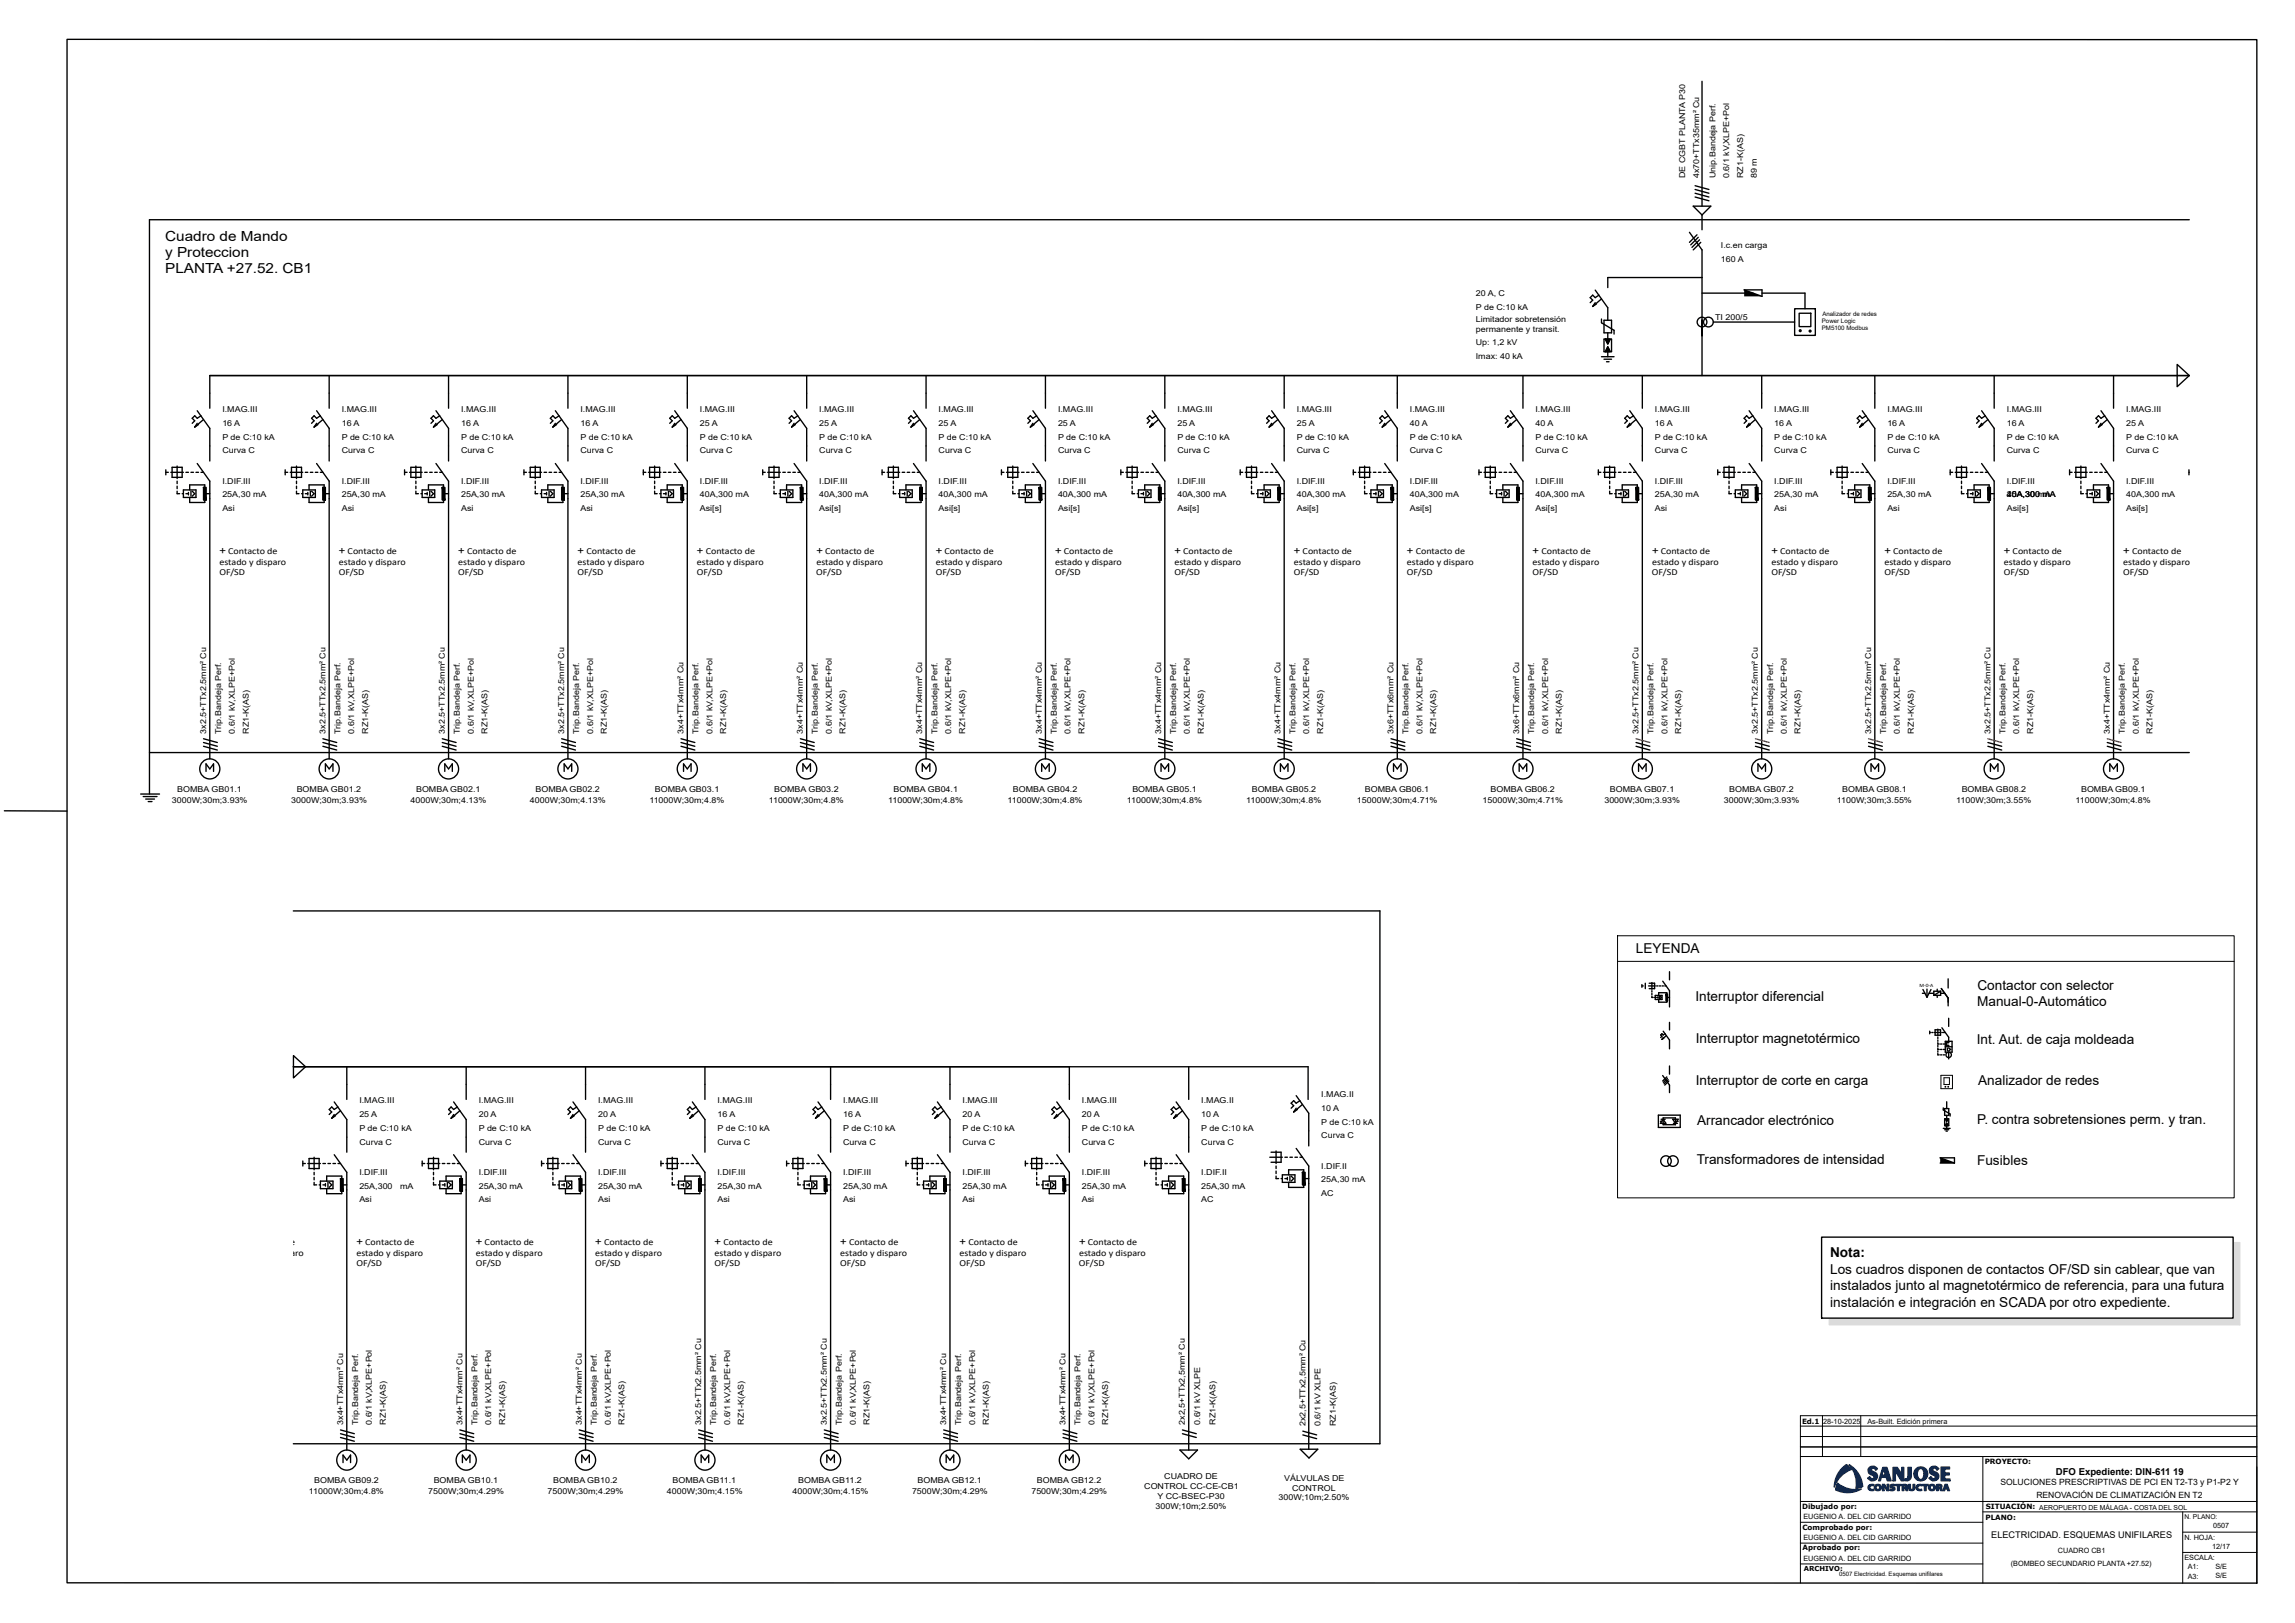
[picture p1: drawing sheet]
<svg xmlns="http://www.w3.org/2000/svg" width="420mm" height="297mm" viewBox="0 0 420 297" stroke-linecap="round" stroke-linejoin="round" font-family="sans-serif">
<defs><g id="words">
<g font-size="2.5">
<text x="30.2" y="44.1">Cuadro de Mando</text>
<text x="30.2" y="47">y Proteccion</text>
<text x="30.2" y="50">PLANTA +27.52. CB1</text>
<text x="299.4" y="174.4">LEYENDA</text>
<text x="310.3" y="183.2">Interruptor diferencial</text>
<text x="361.8" y="184.2">Manual-0-Automático</text>
<text x="361.9" y="181.2">Contactor con selector</text>
<text x="310.3" y="190.9">Interruptor magnetotérmico</text>
<text x="361.8" y="191.1">Int. Aut. de caja moldeada</text>
<text x="310.3" y="198.5">Interruptor de corte en carga</text>
<text x="362" y="198.5">Analizador de redes</text>
<text x="310.6" y="205.9">Arrancador electrónico</text>
<text x="361.8" y="205.7">P. contra sobretensiones perm. y tran.</text>
<text x="310.5" y="213.1">Transformadores de intensidad</text>
<text x="361.8" y="213.2">Fusibles</text>
<text x="334.9" y="230.1">Nota:</text>
<text x="334.9" y="233.1">Los cuadros disponen de contactos OF/SD sin cablear, que van</text>
<text x="334.9" y="236.1">instalados junto al magnetotérmico de referencia, para una futura</text>
<text x="334.9" y="239.1">instalación e integración en SCADA por otro expediente.</text>
</g>
<g font-size="2.2">
<text x="40.2" y="101.4">+</text>
<text x="62" y="101.4">+</text>
<text x="83.9" y="101.4">+</text>
<text x="105.7" y="101.4">+</text>
<text x="127.6" y="101.4">+</text>
<text x="149.4" y="101.4">+</text>
<text x="171.2" y="101.4">+</text>
<text x="193.1" y="101.4">+</text>
<text x="214.9" y="101.4">+</text>
<text x="236.8" y="101.4">+</text>
<text x="257.5" y="101.4">+</text>
<text x="280.5" y="101.4">+</text>
<text x="302.3" y="101.4">+</text>
<text x="324.2" y="101.4">+</text>
<text x="344.9" y="101.4">+</text>
<text x="366.7" y="101.4">+</text>
<text x="388.6" y="101.4">+</text>
<text x="65.2" y="227.9">+</text>
<text x="87.1" y="227.9">+</text>
<text x="108.9" y="227.9">+</text>
<text x="130.8" y="227.9">+</text>
<text x="153.8" y="227.9">+</text>
<text x="175.6" y="227.9">+</text>
<text x="197.5" y="227.9">+</text>
</g>
<g font-size="1.7">
<text x="41.8" y="101.4">Contacto de</text>
<text x="63.6" y="101.4">Contacto de</text>
<text x="85.5" y="101.4">Contacto de</text>
<text x="107.3" y="101.4">Contacto de</text>
<text x="129.2" y="101.4">Contacto de</text>
<text x="151" y="101.4">Contacto de</text>
<text x="172.9" y="101.4">Contacto de</text>
<text x="194.7" y="101.4">Contacto de</text>
<text x="216.5" y="101.4">Contacto de</text>
<text x="238.4" y="101.4">Contacto de</text>
<text x="259.1" y="101.4">Contacto de</text>
<text x="282.1" y="101.4">Contacto de</text>
<text x="303.9" y="101.4">Contacto de</text>
<text x="325.8" y="101.4">Contacto de</text>
<text x="346.5" y="101.4">Contacto de</text>
<text x="368.3" y="101.4">Contacto de</text>
<text x="390.2" y="101.4">Contacto de</text>
<text x="40.2" y="105.2">OF/SD</text>
<text x="40.2" y="103.3">estado y disparo</text>
<text x="62" y="105.2">OF/SD</text>
<text x="62" y="103.3">estado y disparo</text>
<text x="83.9" y="105.2">OF/SD</text>
<text x="83.9" y="103.3">estado y disparo</text>
<text x="105.7" y="105.2">OF/SD</text>
<text x="105.7" y="103.3">estado y disparo</text>
<text x="127.5" y="105.2">OF/SD</text>
<text x="127.6" y="103.3">estado y disparo</text>
<text x="149.4" y="105.2">OF/SD</text>
<text x="149.4" y="103.3">estado y disparo</text>
<text x="171.2" y="105.2">OF/SD</text>
<text x="171.2" y="103.3">estado y disparo</text>
<text x="193.1" y="105.2">OF/SD</text>
<text x="193.1" y="103.3">estado y disparo</text>
<text x="214.9" y="105.2">OF/SD</text>
<text x="214.9" y="103.3">estado y disparo</text>
<text x="236.8" y="105.2">OF/SD</text>
<text x="236.8" y="103.3">estado y disparo</text>
<text x="257.5" y="105.2">OF/SD</text>
<text x="257.5" y="103.3">estado y disparo</text>
<text x="280.5" y="105.2">OF/SD</text>
<text x="280.5" y="103.3">estado y disparo</text>
<text x="302.3" y="105.2">OF/SD</text>
<text x="302.3" y="103.3">estado y disparo</text>
<text x="324.2" y="105.2">OF/SD</text>
<text x="324.2" y="103.3">estado y disparo</text>
<text x="344.9" y="105.2">OF/SD</text>
<text x="344.9" y="103.3">estado y disparo</text>
<text x="366.7" y="105.2">OF/SD</text>
<text x="366.7" y="103.3">estado y disparo</text>
<text x="388.6" y="105.2">OF/SD</text>
<text x="388.6" y="103.3">estado y disparo</text>
<text x="45" y="227.9">Contacto de</text>
<text x="66.8" y="227.9">Contacto de</text>
<text x="88.7" y="227.9">Contacto de</text>
<text x="110.5" y="227.9">Contacto de</text>
<text x="132.4" y="227.9">Contacto de</text>
<text x="155.4" y="227.9">Contacto de</text>
<text x="177.2" y="227.9">Contacto de</text>
<text x="199.1" y="227.9">Contacto de</text>
<text x="43.4" y="229.8">estado y disparo</text>
<text x="65.2" y="231.7">OF/SD</text>
<text x="65.2" y="229.8">estado y disparo</text>
<text x="87.1" y="231.7">OF/SD</text>
<text x="87.1" y="229.8">estado y disparo</text>
<text x="108.9" y="231.7">OF/SD</text>
<text x="108.9" y="229.8">estado y disparo</text>
<text x="130.8" y="231.7">OF/SD</text>
<text x="130.8" y="229.8">estado y disparo</text>
<text x="153.8" y="231.7">OF/SD</text>
<text x="153.8" y="229.8">estado y disparo</text>
<text x="175.6" y="231.7">OF/SD</text>
<text x="175.6" y="229.8">estado y disparo</text>
<text x="197.5" y="231.7">OF/SD</text>
<text x="197.5" y="229.8">estado y disparo</text>
<text x="376.2" y="269.9">DFO Expediente: DIN-611 19</text>
<text x="364.4" y="281.5">ELECTRICIDAD. ESQUEMAS UNIFILARES</text>
</g>
<g font-size="1.6">
<text x="366.1" y="271.8">SOLUCIONES PRESCRIPTIVAS DE PCI EN T2-T3 y P1-P2 Y</text>
<text x="372.7" y="274">RENOVACIÓN DE CLIMATIZACIÓN EN T2</text>
</g>
<g font-size="1.5">
<text x="308.4" y="32.6" transform="rotate(-90 308.4 32.6)">DE CGBT PLANTA P30</text>
<text x="310.9" y="32.6" transform="rotate(-90 310.9 32.6)">4x70+TTx35mm² Cu</text>
<text x="313.9" y="32.6" transform="rotate(-90 313.9 32.6)">Unip.Bandeja Perf.</text>
<text x="316.5" y="32.6" transform="rotate(-90 316.5 32.6)">0.6/1 kV,XLPE+Pol</text>
<text x="319" y="32.6" transform="rotate(-90 319 32.6)">RZ1-K(AS)</text>
<text x="321.5" y="32.6" transform="rotate(-90 321.5 32.6)">89 m</text>
<text x="314.9" y="45.3">I.c.en carga</text>
<text x="314.9" y="47.9">160 A</text>
<text x="270.1" y="54.2">20 A, C</text>
<text x="270.1" y="56.8">P de C:10 kA</text>
<text x="270.1" y="58.9">Limitador sobretensión</text>
<text x="313.9" y="58.5">TI 200/5</text>
<text x="270.1" y="60.7">permanente y transit.</text>
<text x="270.1" y="63.2">Up: 1,2 kV</text>
<text x="270.1" y="65.7">Imax: 40 kA</text>
<text x="40.7" y="75.4">I.MAG.III</text>
<text x="40.7" y="77.9">16 A</text>
<text x="62.5" y="75.4">I.MAG.III</text>
<text x="62.5" y="77.9">16 A</text>
<text x="84.4" y="75.4">I.MAG.III</text>
<text x="84.4" y="77.9">16 A</text>
<text x="106.2" y="75.4">I.MAG.III</text>
<text x="106.2" y="77.9">16 A</text>
<text x="128.1" y="75.4">I.MAG.III</text>
<text x="128.1" y="77.9">25 A</text>
<text x="149.9" y="75.4">I.MAG.III</text>
<text x="149.9" y="77.9">25 A</text>
<text x="171.8" y="75.4">I.MAG.III</text>
<text x="171.8" y="77.9">25 A</text>
<text x="193.6" y="75.4">I.MAG.III</text>
<text x="193.6" y="77.9">25 A</text>
<text x="215.5" y="75.4">I.MAG.III</text>
<text x="215.5" y="77.9">25 A</text>
<text x="237.3" y="75.4">I.MAG.III</text>
<text x="237.3" y="77.9">25 A</text>
<text x="258" y="75.4">I.MAG.III</text>
<text x="258" y="77.9">40 A</text>
<text x="281" y="75.4">I.MAG.III</text>
<text x="281" y="77.9">40 A</text>
<text x="302.9" y="75.4">I.MAG.III</text>
<text x="302.9" y="77.9">16 A</text>
<text x="324.7" y="75.4">I.MAG.III</text>
<text x="324.7" y="77.9">16 A</text>
<text x="345.4" y="75.4">I.MAG.III</text>
<text x="345.4" y="77.9">16 A</text>
<text x="367.2" y="75.4">I.MAG.III</text>
<text x="367.2" y="77.9">16 A</text>
<text x="389.1" y="75.4">I.MAG.III</text>
<text x="389.1" y="77.9">25 A</text>
<text x="40.7" y="80.5">P de C:10 kA</text>
<text x="40.7" y="83">Curva C</text>
<text x="62.5" y="80.5">P de C:10 kA</text>
<text x="62.5" y="83">Curva C</text>
<text x="84.4" y="80.5">P de C:10 kA</text>
<text x="84.4" y="83">Curva C</text>
<text x="106.2" y="80.5">P de C:10 kA</text>
<text x="106.2" y="83">Curva C</text>
<text x="128.1" y="80.5">P de C:10 kA</text>
<text x="128.1" y="83">Curva C</text>
<text x="149.9" y="80.5">P de C:10 kA</text>
<text x="149.9" y="83">Curva C</text>
<text x="171.8" y="80.5">P de C:10 kA</text>
<text x="171.8" y="83">Curva C</text>
<text x="193.6" y="80.5">P de C:10 kA</text>
<text x="193.6" y="83">Curva C</text>
<text x="215.5" y="80.5">P de C:10 kA</text>
<text x="215.5" y="83">Curva C</text>
<text x="237.3" y="80.5">P de C:10 kA</text>
<text x="237.3" y="83">Curva C</text>
<text x="258" y="80.5">P de C:10 kA</text>
<text x="258" y="83">Curva C</text>
<text x="281" y="80.5">P de C:10 kA</text>
<text x="281" y="83">Curva C</text>
<text x="302.9" y="80.5">P de C:10 kA</text>
<text x="302.9" y="83">Curva C</text>
<text x="324.7" y="80.5">P de C:10 kA</text>
<text x="324.7" y="83">Curva C</text>
<text x="345.4" y="80.5">P de C:10 kA</text>
<text x="345.4" y="83">Curva C</text>
<text x="367.2" y="80.5">P de C:10 kA</text>
<text x="367.2" y="83">Curva C</text>
<text x="389.1" y="80.5">P de C:10 kA</text>
<text x="389.1" y="83">Curva C</text>
<text x="40.7" y="88.5">I.DIF.III</text>
<text x="62.5" y="88.5">I.DIF.III</text>
<text x="84.4" y="88.5">I.DIF.III</text>
<text x="106.2" y="88.5">I.DIF.III</text>
<text x="128.1" y="88.5">I.DIF.III</text>
<text x="149.9" y="88.5">I.DIF.III</text>
<text x="171.8" y="88.5">I.DIF.III</text>
<text x="193.6" y="88.5">I.DIF.III</text>
<text x="215.5" y="88.5">I.DIF.III</text>
<text x="237.3" y="88.5">I.DIF.III</text>
<text x="258" y="88.5">I.DIF.III</text>
<text x="281" y="88.5">I.DIF.III</text>
<text x="302.9" y="88.5">I.DIF.III</text>
<text x="324.7" y="88.5">I.DIF.III</text>
<text x="345.4" y="88.5">I.DIF.III</text>
<text x="367.2" y="88.5">I.DIF.III</text>
<text x="389.1" y="88.5">I.DIF.III</text>
<text x="40.7" y="91">25A,30 mA</text>
<text x="40.7" y="93.6">Asi</text>
<text x="62.5" y="91">25A,30 mA</text>
<text x="62.5" y="93.6">Asi</text>
<text x="84.4" y="91">25A,30 mA</text>
<text x="84.4" y="93.6">Asi</text>
<text x="106.2" y="91">25A,30 mA</text>
<text x="106.2" y="93.6">Asi</text>
<text x="128.1" y="91">40A,300 mA</text>
<text x="128.1" y="93.6">Asi[s]</text>
<text x="149.9" y="91">40A,300 mA</text>
<text x="149.9" y="93.6">Asi[s]</text>
<text x="171.8" y="91">40A,300 mA</text>
<text x="171.8" y="93.6">Asi[s]</text>
<text x="193.6" y="91">40A,300 mA</text>
<text x="193.6" y="93.6">Asi[s]</text>
<text x="215.5" y="91">40A,300 mA</text>
<text x="215.5" y="93.6">Asi[s]</text>
<text x="237.3" y="91">40A,300 mA</text>
<text x="237.3" y="93.6">Asi[s]</text>
<text x="258" y="91">40A,300 mA</text>
<text x="258" y="93.6">Asi[s]</text>
<text x="281" y="91">40A,300 mA</text>
<text x="281" y="93.6">Asi[s]</text>
<text x="302.9" y="91">25A,30 mA</text>
<text x="302.9" y="93.6">Asi</text>
<text x="324.7" y="91">25A,30 mA</text>
<text x="324.7" y="93.6">Asi</text>
<text x="345.4" y="91">25A,30 mA</text>
<text x="345.4" y="93.6">Asi</text>
<text x="367.2" y="91">40A,300 mA</text>
<text x="367.2" y="93.6">Asi[s]</text>
<text x="367.2" y="91">25A,30 mA</text>
<text x="389.1" y="91">40A,300 mA</text>
<text x="389.1" y="93.6">Asi[s]</text>
<text x="37.7" y="134.3" transform="rotate(-90 37.7 134.3)">3x2.5+TTx2.5mm² Cu</text>
<text x="40.5" y="134.3" transform="rotate(-90 40.5 134.3)">Trip.Bandeja Perf.</text>
<text x="43" y="134.3" transform="rotate(-90 43 134.3)">0.6/1 kV,XLPE+Pol</text>
<text x="45.5" y="134.3" transform="rotate(-90 45.5 134.3)">RZ1-K(AS)</text>
<text x="59.6" y="134.3" transform="rotate(-90 59.6 134.3)">3x2.5+TTx2.5mm² Cu</text>
<text x="62.3" y="134.3" transform="rotate(-90 62.3 134.3)">Trip.Bandeja Perf.</text>
<text x="64.8" y="134.3" transform="rotate(-90 64.8 134.3)">0.6/1 kV,XLPE+Pol</text>
<text x="67.4" y="134.3" transform="rotate(-90 67.4 134.3)">RZ1-K(AS)</text>
<text x="81.4" y="134.3" transform="rotate(-90 81.4 134.3)">3x2.5+TTx2.5mm² Cu</text>
<text x="84.2" y="134.3" transform="rotate(-90 84.2 134.3)">Trip.Bandeja Perf.</text>
<text x="86.7" y="134.3" transform="rotate(-90 86.7 134.3)">0.6/1 kV,XLPE+Pol</text>
<text x="89.2" y="134.3" transform="rotate(-90 89.2 134.3)">RZ1-K(AS)</text>
<text x="103.2" y="134.3" transform="rotate(-90 103.2 134.3)">3x2.5+TTx2.5mm² Cu</text>
<text x="106" y="134.3" transform="rotate(-90 106 134.3)">Trip.Bandeja Perf.</text>
<text x="108.5" y="134.3" transform="rotate(-90 108.5 134.3)">0.6/1 kV,XLPE+Pol</text>
<text x="111.1" y="134.3" transform="rotate(-90 111.1 134.3)">RZ1-K(AS)</text>
<text x="125.1" y="134.3" transform="rotate(-90 125.1 134.3)">3x4+TTx4mm² Cu</text>
<text x="127.9" y="134.3" transform="rotate(-90 127.9 134.3)">Trip.Bandeja Perf.</text>
<text x="130.4" y="134.3" transform="rotate(-90 130.4 134.3)">0.6/1 kV,XLPE+Pol</text>
<text x="132.9" y="134.3" transform="rotate(-90 132.9 134.3)">RZ1-K(AS)</text>
<text x="146.9" y="134.3" transform="rotate(-90 146.9 134.3)">3x4+TTx4mm² Cu</text>
<text x="149.7" y="134.3" transform="rotate(-90 149.7 134.3)">Trip.Bandeja Perf.</text>
<text x="152.2" y="134.3" transform="rotate(-90 152.2 134.3)">0.6/1 kV,XLPE+Pol</text>
<text x="154.8" y="134.3" transform="rotate(-90 154.8 134.3)">RZ1-K(AS)</text>
<text x="168.8" y="134.3" transform="rotate(-90 168.8 134.3)">3x4+TTx4mm² Cu</text>
<text x="171.5" y="134.3" transform="rotate(-90 171.5 134.3)">Trip.Bandeja Perf.</text>
<text x="174.1" y="134.3" transform="rotate(-90 174.1 134.3)">0.6/1 kV,XLPE+Pol</text>
<text x="176.6" y="134.3" transform="rotate(-90 176.6 134.3)">RZ1-K(AS)</text>
<text x="190.6" y="134.3" transform="rotate(-90 190.6 134.3)">3x4+TTx4mm² Cu</text>
<text x="193.4" y="134.3" transform="rotate(-90 193.4 134.3)">Trip.Bandeja Perf.</text>
<text x="195.9" y="134.3" transform="rotate(-90 195.9 134.3)">0.6/1 kV,XLPE+Pol</text>
<text x="198.5" y="134.3" transform="rotate(-90 198.5 134.3)">RZ1-K(AS)</text>
<text x="212.5" y="134.3" transform="rotate(-90 212.5 134.3)">3x4+TTx4mm² Cu</text>
<text x="215.2" y="134.3" transform="rotate(-90 215.2 134.3)">Trip.Bandeja Perf.</text>
<text x="217.8" y="134.3" transform="rotate(-90 217.8 134.3)">0.6/1 kV,XLPE+Pol</text>
<text x="220.3" y="134.3" transform="rotate(-90 220.3 134.3)">RZ1-K(AS)</text>
<text x="234.3" y="134.3" transform="rotate(-90 234.3 134.3)">3x4+TTx4mm² Cu</text>
<text x="237.1" y="134.3" transform="rotate(-90 237.1 134.3)">Trip.Bandeja Perf.</text>
<text x="239.6" y="134.3" transform="rotate(-90 239.6 134.3)">0.6/1 kV,XLPE+Pol</text>
<text x="242.1" y="134.3" transform="rotate(-90 242.1 134.3)">RZ1-K(AS)</text>
<text x="255" y="134.3" transform="rotate(-90 255 134.3)">3x6+TTx6mm² Cu</text>
<text x="257.8" y="134.3" transform="rotate(-90 257.8 134.3)">Trip.Bandeja Perf.</text>
<text x="260.3" y="134.3" transform="rotate(-90 260.3 134.3)">0.6/1 kV,XLPE+Pol</text>
<text x="262.8" y="134.3" transform="rotate(-90 262.8 134.3)">RZ1-K(AS)</text>
<text x="278" y="134.3" transform="rotate(-90 278 134.3)">3x6+TTx6mm² Cu</text>
<text x="280.8" y="134.3" transform="rotate(-90 280.8 134.3)">Trip.Bandeja Perf.</text>
<text x="283.3" y="134.3" transform="rotate(-90 283.3 134.3)">0.6/1 kV,XLPE+Pol</text>
<text x="285.8" y="134.3" transform="rotate(-90 285.8 134.3)">RZ1-K(AS)</text>
<text x="299.9" y="134.3" transform="rotate(-90 299.9 134.3)">3x2.5+TTx2.5mm² Cu</text>
<text x="302.6" y="134.3" transform="rotate(-90 302.6 134.3)">Trip.Bandeja Perf.</text>
<text x="305.2" y="134.3" transform="rotate(-90 305.2 134.3)">0.6/1 kV,XLPE+Pol</text>
<text x="307.7" y="134.3" transform="rotate(-90 307.7 134.3)">RZ1-K(AS)</text>
<text x="321.7" y="134.3" transform="rotate(-90 321.7 134.3)">3x2.5+TTx2.5mm² Cu</text>
<text x="324.5" y="134.3" transform="rotate(-90 324.5 134.3)">Trip.Bandeja Perf.</text>
<text x="327" y="134.3" transform="rotate(-90 327 134.3)">0.6/1 kV,XLPE+Pol</text>
<text x="329.5" y="134.3" transform="rotate(-90 329.5 134.3)">RZ1-K(AS)</text>
<text x="342.4" y="134.3" transform="rotate(-90 342.4 134.3)">3x2.5+TTx2.5mm² Cu</text>
<text x="345.2" y="134.3" transform="rotate(-90 345.2 134.3)">Trip.Bandeja Perf.</text>
<text x="347.7" y="134.3" transform="rotate(-90 347.7 134.3)">0.6/1 kV,XLPE+Pol</text>
<text x="350.2" y="134.3" transform="rotate(-90 350.2 134.3)">RZ1-K(AS)</text>
<text x="364.3" y="134.3" transform="rotate(-90 364.3 134.3)">3x2.5+TTx2.5mm² Cu</text>
<text x="367" y="134.3" transform="rotate(-90 367 134.3)">Trip.Bandeja Perf.</text>
<text x="369.5" y="134.3" transform="rotate(-90 369.5 134.3)">0.6/1 kV,XLPE+Pol</text>
<text x="372.1" y="134.3" transform="rotate(-90 372.1 134.3)">RZ1-K(AS)</text>
<text x="386.1" y="134.3" transform="rotate(-90 386.1 134.3)">3x4+TTx4mm² Cu</text>
<text x="388.9" y="134.3" transform="rotate(-90 388.9 134.3)">Trip.Bandeja Perf.</text>
<text x="391.4" y="134.3" transform="rotate(-90 391.4 134.3)">0.6/1 kV,XLPE+Pol</text>
<text x="393.9" y="134.3" transform="rotate(-90 393.9 134.3)">RZ1-K(AS)</text>
<text x="31.5" y="146.9">3000W;30m;3.93%</text>
<text x="32.5" y="144.8">BOMBA GB01.1</text>
<text x="53.3" y="146.9">3000W;30m;3.93%</text>
<text x="54.3" y="144.8">BOMBA GB01.2</text>
<text x="75.1" y="146.9">4000W;30m;4.13%</text>
<text x="76.1" y="144.8">BOMBA GB02.1</text>
<text x="97" y="146.9">4000W;30m;4.13%</text>
<text x="98" y="144.8">BOMBA GB02.2</text>
<text x="118.8" y="146.9">11000W;30m;4.8%</text>
<text x="119.8" y="144.8">BOMBA GB03.1</text>
<text x="140.7" y="146.9">11000W;30m;4.8%</text>
<text x="141.7" y="144.8">BOMBA GB03.2</text>
<text x="162.5" y="146.9">11000W;30m;4.8%</text>
<text x="163.5" y="144.8">BOMBA GB04.1</text>
<text x="184.4" y="146.9">11000W;30m;4.8%</text>
<text x="185.4" y="144.8">BOMBA GB04.2</text>
<text x="206.2" y="146.9">11000W;30m;4.8%</text>
<text x="207.2" y="144.8">BOMBA GB05.1</text>
<text x="228.1" y="146.9">11000W;30m;4.8%</text>
<text x="229.1" y="144.8">BOMBA GB05.2</text>
<text x="248.3" y="146.9">15000W;30m;4.71%</text>
<text x="249.8" y="144.8">BOMBA GB06.1</text>
<text x="271.3" y="146.9">15000W;30m;4.71%</text>
<text x="272.8" y="144.8">BOMBA GB06.2</text>
<text x="293.6" y="146.9">3000W;30m;3.93%</text>
<text x="294.6" y="144.8">BOMBA GB07.1</text>
<text x="315.5" y="146.9">3000W;30m;3.93%</text>
<text x="316.5" y="144.8">BOMBA GB07.2</text>
<text x="336.2" y="146.9">1100W;30m;3.55%</text>
<text x="337.2" y="144.8">BOMBA GB08.1</text>
<text x="358" y="146.9">1100W;30m;3.55%</text>
<text x="359" y="144.8">BOMBA GB08.2</text>
<text x="379.9" y="146.9">11000W;30m;4.8%</text>
<text x="380.9" y="144.8">BOMBA GB09.1</text>
<text x="65.8" y="201.9">I.MAG.III</text>
<text x="87.6" y="201.9">I.MAG.III</text>
<text x="109.5" y="201.9">I.MAG.III</text>
<text x="131.3" y="201.9">I.MAG.III</text>
<text x="154.3" y="201.9">I.MAG.III</text>
<text x="176.2" y="201.9">I.MAG.III</text>
<text x="198" y="201.9">I.MAG.III</text>
<text x="219.8" y="201.9">I.MAG.II</text>
<text x="241.8" y="200.7">I.MAG.II</text>
<text x="241.8" y="203.3">10 A</text>
<text x="65.8" y="204.4">25 A</text>
<text x="65.8" y="206.9">P de C:10 kA</text>
<text x="65.8" y="209.5">Curva C</text>
<text x="87.6" y="204.4">20 A</text>
<text x="87.6" y="206.9">P de C:10 kA</text>
<text x="87.6" y="209.5">Curva C</text>
<text x="109.5" y="204.4">20 A</text>
<text x="109.5" y="206.9">P de C:10 kA</text>
<text x="109.5" y="209.5">Curva C</text>
<text x="131.3" y="204.4">16 A</text>
<text x="131.3" y="206.9">P de C:10 kA</text>
<text x="131.3" y="209.5">Curva C</text>
<text x="154.3" y="204.4">16 A</text>
<text x="154.3" y="206.9">P de C:10 kA</text>
<text x="154.3" y="209.5">Curva C</text>
<text x="176.2" y="204.4">20 A</text>
<text x="176.2" y="206.9">P de C:10 kA</text>
<text x="176.2" y="209.5">Curva C</text>
<text x="198" y="204.4">20 A</text>
<text x="198" y="206.9">P de C:10 kA</text>
<text x="198" y="209.5">Curva C</text>
<text x="219.8" y="204.4">10 A</text>
<text x="219.8" y="206.9">P de C:10 kA</text>
<text x="219.8" y="209.5">Curva C</text>
<text x="241.8" y="205.8">P de C:10 kA</text>
<text x="241.8" y="208.3">Curva C</text>
<text x="65.8" y="215">I.DIF.III</text>
<text x="87.6" y="215">I.DIF.III</text>
<text x="109.5" y="215">I.DIF.III</text>
<text x="131.3" y="215">I.DIF.III</text>
<text x="154.3" y="215">I.DIF.III</text>
<text x="176.2" y="215">I.DIF.III</text>
<text x="198" y="215">I.DIF.III</text>
<text x="219.8" y="215">I.DIF.II</text>
<text x="241.8" y="213.8">I.DIF.II</text>
<text x="65.8" y="217.5">25A,300</text>
<text x="65.8" y="220">Asi</text>
<text x="73.2" y="217.5">mA</text>
<text x="87.6" y="217.5">25A,30 mA</text>
<text x="87.6" y="220">Asi</text>
<text x="109.5" y="217.5">25A,30 mA</text>
<text x="109.5" y="220">Asi</text>
<text x="131.3" y="217.5">25A,30 mA</text>
<text x="131.3" y="220">Asi</text>
<text x="154.3" y="217.5">25A,30 mA</text>
<text x="154.3" y="220">Asi</text>
<text x="176.2" y="217.5">25A,30 mA</text>
<text x="176.2" y="220">Asi</text>
<text x="198" y="217.5">25A,30 mA</text>
<text x="198" y="220">Asi</text>
<text x="219.8" y="217.5">25A,30 mA</text>
<text x="219.8" y="220">AC</text>
<text x="241.8" y="216.4">25A,30 mA</text>
<text x="241.8" y="218.9">AC</text>
<text x="62.8" y="260.8" transform="rotate(-90 62.8 260.8)">3x4+TTx4mm² Cu</text>
<text x="65.5" y="260.8" transform="rotate(-90 65.5 260.8)">Trip.Bandeja Perf.</text>
<text x="68.1" y="260.8" transform="rotate(-90 68.1 260.8)">0.6/1 kV,XLPE+Pol</text>
<text x="70.6" y="260.8" transform="rotate(-90 70.6 260.8)">RZ1-K(AS)</text>
<text x="84.6" y="260.8" transform="rotate(-90 84.6 260.8)">3x4+TTx4mm² Cu</text>
<text x="87.4" y="260.8" transform="rotate(-90 87.4 260.8)">Trip.Bandeja Perf.</text>
<text x="89.9" y="260.8" transform="rotate(-90 89.9 260.8)">0.6/1 kV,XLPE+Pol</text>
<text x="92.4" y="260.8" transform="rotate(-90 92.4 260.8)">RZ1-K(AS)</text>
<text x="106.5" y="260.8" transform="rotate(-90 106.5 260.8)">3x4+TTx4mm² Cu</text>
<text x="109.2" y="260.8" transform="rotate(-90 109.2 260.8)">Trip.Bandeja Perf.</text>
<text x="111.8" y="260.8" transform="rotate(-90 111.8 260.8)">0.6/1 kV,XLPE+Pol</text>
<text x="114.3" y="260.8" transform="rotate(-90 114.3 260.8)">RZ1-K(AS)</text>
<text x="128.3" y="260.8" transform="rotate(-90 128.3 260.8)">3x2.5+TTx2.5mm² Cu</text>
<text x="131.1" y="260.8" transform="rotate(-90 131.1 260.8)">Trip.Bandeja Perf.</text>
<text x="133.6" y="260.8" transform="rotate(-90 133.6 260.8)">0.6/1 kV,XLPE+Pol</text>
<text x="136.1" y="260.8" transform="rotate(-90 136.1 260.8)">RZ1-K(AS)</text>
<text x="151.3" y="260.8" transform="rotate(-90 151.3 260.8)">3x2.5+TTx2.5mm² Cu</text>
<text x="154.1" y="260.8" transform="rotate(-90 154.1 260.8)">Trip.Bandeja Perf.</text>
<text x="156.6" y="260.8" transform="rotate(-90 156.6 260.8)">0.6/1 kV,XLPE+Pol</text>
<text x="159.1" y="260.8" transform="rotate(-90 159.1 260.8)">RZ1-K(AS)</text>
<text x="173.2" y="260.8" transform="rotate(-90 173.2 260.8)">3x4+TTx4mm² Cu</text>
<text x="175.9" y="260.8" transform="rotate(-90 175.9 260.8)">Trip.Bandeja Perf.</text>
<text x="178.5" y="260.8" transform="rotate(-90 178.5 260.8)">0.6/1 kV,XLPE+Pol</text>
<text x="181" y="260.8" transform="rotate(-90 181 260.8)">RZ1-K(AS)</text>
<text x="195" y="260.8" transform="rotate(-90 195 260.8)">3x4+TTx4mm² Cu</text>
<text x="197.8" y="260.8" transform="rotate(-90 197.8 260.8)">Trip.Bandeja Perf.</text>
<text x="200.3" y="260.8" transform="rotate(-90 200.3 260.8)">0.6/1 kV,XLPE+Pol</text>
<text x="202.8" y="260.8" transform="rotate(-90 202.8 260.8)">RZ1-K(AS)</text>
<text x="216.9" y="260.8" transform="rotate(-90 216.9 260.8)">2x2,5+TTx2,5mm² Cu</text>
<text x="219.7" y="260.8" transform="rotate(-90 219.7 260.8)">0.6/1 kV XLPE</text>
<text x="222.4" y="260.8" transform="rotate(-90 222.4 260.8)">RZ1-K(AS)</text>
<text x="238.9" y="261" transform="rotate(-90 238.9 261)">2x2,5+TTx2,5mm² Cu</text>
<text x="241.7" y="261" transform="rotate(-90 241.7 261)">0.6/1 kV XLPE</text>
<text x="244.4" y="261" transform="rotate(-90 244.4 261)">RZ1-K(AS)</text>
<text x="56.5" y="273.4">11000W;30m;4.8%</text>
<text x="57.5" y="271.3">BOMBA GB09.2</text>
<text x="78.4" y="273.4">7500W;30m;4.29%</text>
<text x="79.4" y="271.3">BOMBA GB10.1</text>
<text x="100.2" y="273.4">7500W;30m;4.29%</text>
<text x="101.2" y="271.3">BOMBA GB10.2</text>
<text x="122.1" y="273.4">4000W;30m;4.15%</text>
<text x="123.1" y="271.3">BOMBA GB11.1</text>
<text x="145.1" y="273.4">4000W;30m;4.15%</text>
<text x="146.1" y="271.3">BOMBA GB11.2</text>
<text x="166.9" y="273.4">7500W;30m;4.29%</text>
<text x="167.9" y="271.3">BOMBA GB12.1</text>
<text x="188.8" y="273.4">7500W;30m;4.29%</text>
<text x="189.8" y="271.3">BOMBA GB12.2</text>
<text x="209.4" y="272.5">CONTROL CC-CE-CB1</text>
<text x="211.8" y="274.3">Y CC-BSEC-P30</text>
<text x="213.1" y="270.7">CUADRO DE</text>
<text x="234" y="274.6">300W;10m;2.50%</text>
<text x="235" y="271">VÁLVULAS DE</text>
<text x="236.5" y="272.8">CONTROL</text>
<text x="211.5" y="276.1">300W;10m;2.50%</text>
</g>
<g font-size="1.3">
<text x="329.8" y="260.6">Ed.1</text>
<text x="333.6" y="260.6">28-10-2025</text>
<text x="341.8" y="260.6">As-Built. Edición primera</text>
<text x="363.2" y="268">PROYECTO:</text>
<text x="329.8" y="276.1">Dibujado por:</text>
<text x="329.8" y="279.9">Comprobado por:</text>
<text x="330" y="278">EUGENIO A. DEL CID GARRIDO</text>
<text x="330" y="281.8">EUGENIO A. DEL CID GARRIDO</text>
<text x="363.3" y="278.2">PLANO:</text>
<text x="363.4" y="276.2">SITUACIÓN: AEROPUERTO DE MÁLAGA - COSTA DEL SOL</text>
<text x="399.8" y="281.8">N. HOJA:</text>
<text x="405" y="279.7">0507</text>
<text x="329.9" y="283.7">Aprobado por:</text>
<text x="330" y="285.7">EUGENIO A. DEL CID GARRIDO</text>
<text x="330.1" y="287.5">ARCHIVO:</text>
<text x="368" y="286.6">(BOMBEO SECUNDARIO PLANTA +27.52)</text>
<text x="376.6" y="284.1">CUADRO CB1</text>
<text x="399.7" y="285.5">ESCALA:</text>
<text x="400.4" y="287.1">A1:</text>
<text x="404.8" y="283.4">12/17</text>
<text x="405.4" y="287.1">S/E</text>
<text x="400.4" y="288.9">A3:</text>
<text x="405.4" y="288.9">S/E</text>
</g>
<text font-size="1.2" x="399.8" y="278.1">N. PLANO:</text>
<g font-size="1.1">
<text x="333.4" y="59.1">Power Logic</text>
<text x="333.5" y="57.8">Analizador de redes</text>
<text x="333.4" y="60.5">PM5100 Modbus</text>
<text x="336.6" y="288.4">0507 Electricidad. Esquemas unifilares</text>
</g>
<text font-size=".9" x="351.3" y="180.7">M‐0‐A</text>
</g></defs>
<!-- layer: SIMBOLOS -->
<g fill="none" stroke="#000" stroke-width=".25">
<path d="M309.9 37.7h3.2l-1.6 1.6zM291.9 55.4l-.4 .7M291.9 53.1l2.3 3.2v2.3M292.2 55.6l-.7 .5M292.6 54l-.7 .5-.4-.5-.5 .5 .5 .4-.5 .5M293.1 54.7l-1.6 1.4M293.1 58.4v.7l2.3 1.3v.7M293.5 58.6h1.4v2.3h-1.4zM309.2 42.5l2.3 3.2M310.6 43l-1.4 1.3M310.8 43.4l-1.4 1.4M311 43.9l-1.4 1.4"/>
<path d="M311.3 44.3l-1.4 1.4M36.1 77.5l-.5 .7M36.1 75.2l2.3 3.2M36.3 77.7l-.7 .5M36.8 76.1l-.7 .4-.5-.4-.4 .4 .4 .5-.4 .5M37.2 76.8l-1.6 1.4M57.9 77.5l-.4 .7M57.9 75.2l2.3 3.2M58.2 77.7l-.7 .5M58.6 76.1l-.7 .4-.4-.4-.5 .4 .5 .5-.5 .5M59.1 76.8l-1.6 1.4M79.8 77.5l-.5 .7"/>
<path d="M79.8 75.2l2.3 3.2M80 77.7l-.7 .5M80.5 76.1l-.7 .4-.5-.4-.4 .4 .4 .5-.4 .5M80.9 76.8l-1.6 1.4M101.6 77.5l-.4 .7M101.6 75.2l2.3 3.2M101.9 77.7l-.7 .5M102.3 76.1l-.7 .4-.4-.4-.5 .4 .5 .5-.5 .5M102.8 76.8l-1.6 1.4M123.5 77.5l-.5 .7M123.5 75.2l2.3 3.2M123.7 77.7l-.7 .5"/>
<path d="M124.2 76.1l-.7 .4-.5-.4-.4 .4 .4 .5-.4 .5M124.6 76.8l-1.6 1.4M145.3 77.5l-.4 .7M145.3 75.2l2.3 3.2M145.6 77.7l-.7 .5M146 76.1l-.7 .4-.4-.4-.5 .4 .5 .5-.5 .5M146.5 76.8l-1.6 1.4M167.2 77.5l-.5 .7M167.2 75.2l2.3 3.2M167.4 77.7l-.7 .5M167.9 76.1l-.7 .4-.5-.4-.4 .4 .4 .5-.4 .5M168.3 76.8l-1.6 1.4"/>
<path d="M189 77.5l-.4 .7M189 75.2l2.3 3.2M189.3 77.7l-.7 .5M189.7 76.1l-.7 .4-.4-.4-.5 .4 .5 .5-.5 .5M190.2 76.8l-1.6 1.4M210.9 77.5l-.5 .7M210.9 75.2l2.3 3.2M211.1 77.7l-.7 .5M211.6 76.1l-.7 .4-.5-.4-.5 .4 .5 .5-.5 .5M212 76.8l-1.6 1.4M232.7 77.5l-.4 .7M232.7 75.2l2.3 3.2"/>
<path d="M232.9 77.7l-.6 .5M233.4 76.1l-.7 .4-.4-.4-.5 .4 .5 .5-.5 .5M233.9 76.8l-1.6 1.4M253.4 77.5l-.4 .7M253.4 75.2l2.3 3.2M253.6 77.7l-.6 .5M254.1 76.1l-.7 .4-.4-.4-.5 .4 .5 .5-.5 .5M254.6 76.8l-1.6 1.4M276.4 77.5l-.4 .7M276.4 75.2l2.3 3.2M276.6 77.7l-.6 .5M277.1 76.1l-.7 .4-.4-.4-.5 .4 .5 .5-.5 .5"/>
<path d="M277.6 76.8l-1.6 1.4M293.1 65.3h2.3M293.5 62.1h1.4v2.3h-1.4zM293.5 65.7h1.4M293.8 62.1h.9l-.5 .9zM294 66.2h.5M294.2 63.4l.5 1h-.9zM294.2 60.9v1.2M294.2 64.4v.9M298.3 77.5l-.5 .7M298.3 75.2l2.3 3.2M298.5 77.7l-.7 .5"/>
<path d="M298.9 76.1l-.6 .4-.5-.4-.5 .4 .5 .5-.5 .5M299.4 76.8l-1.6 1.4M320.1 77.5l-.5 .7M320.1 75.2l2.3 3.2M320.3 77.7l-.7 .5M320.8 76.1l-.7 .4-.5-.4-.4 .4 .4 .5-.4 .5M321.3 76.8l-1.7 1.4M340.8 77.5l-.5 .7M340.8 75.2l2.3 3.2M341 77.7l-.7 .5M341.5 76.1l-.7 .4-.5-.4-.4 .4 .4 .5-.4 .5M342 76.8l-1.7 1.4"/>
<path d="M362.6 77.5l-.4 .7M362.6 75.2l2.3 3.2M362.9 77.7l-.7 .5M363.3 76.1l-.7 .4-.4-.4-.5 .4 .5 .5-.5 .5M363.8 76.8l-1.6 1.4M384.5 77.5l-.5 .7M384.5 75.2l2.3 3.2M384.7 77.7l-.7 .5M385.2 76.1l-.7 .4-.5-.4-.4 .4 .4 .5-.4 .5M385.6 76.8l-1.6 1.4M30.3 86.4h.5M30.3 86v.9"/>
<path d="M31.3 86.4h2.3M31.5 85.5h1.8v1.9h-1.8zM32.4 85.3v2.3M32.4 88v.5M32.4 89v.4M32.4 89.9v.4h.5M33.3 90.3h.3M33.6 89.7h2.3v1.3h-2.3zM34 86.4h.5M34 90.3h.5M34.5 90.1v.5M34.7 91v1h2.8v-.5"/>
<path d="M34.9 86.4h.5M34.9 89.9v.9M35.2 89.9l.4 .4-.4 .5M35.9 86.4h.4M36.1 84.8l2.3 3.2M36.8 86.4h.4M37.2 89.2h.5v2.3zM37.2 89.2l.5 2.3h-.5zM37.5 89.2v-.5h-2.8v1M37.7 90.3h.7M52.2 86.4h.5M52.2 86v.9"/>
<path d="M53.1 86.4h2.3M53.3 85.5h1.9v1.9h-1.9zM54.3 89.9v.4h.4M54.3 85.3v2.3M54.3 88v.5M54.3 89v.4M55.2 90.3h.2M55.4 89.7h2.3v1.3h-2.3zM55.9 86.4h.4M55.9 90.3h.4M56.3 90.1v.5M56.6 91v1h2.7v-.5"/>
<path d="M56.8 86.4h.5M56.8 89.9v.9M57 89.9l.5 .4-.5 .5M57.7 86.4h.5M57.9 84.8l2.3 3.2M58.6 86.4h.5M59.1 89.2h.5v2.3zM59.1 89.2l.5 2.3h-.5zM59.3 89.2v-.5h-2.7v1M59.6 90.3h.6M74 86.4h.5M74 86v.9"/>
<path d="M75 86.4h2.3M75.2 85.5h1.8v1.9h-1.8zM76.1 89.9v.4h.5M76.1 85.3v2.3M76.1 88v.5M76.1 89v.4M77 90.3h.3M77.3 89.7h2.3v1.3h-2.3zM77.7 86.4h.5M77.7 90.3h.5M78.2 90.1v.5M78.4 91v1h2.8v-.5"/>
<path d="M78.6 86.4h.5M78.6 89.9v.9M78.9 89.9l.4 .4-.4 .5M79.6 86.4h.4M79.8 84.8l2.3 3.2M80.5 86.4h.4M80.9 89.2h.5v2.3zM80.9 89.2l.5 2.3h-.5zM81.2 89.2v-.5h-2.8v1M81.4 90.3h.7M95.9 86.4h.4M95.9 86v.9"/>
<path d="M96.8 86.4h2.3M97 85.5h1.9v1.9h-1.9zM98 89.9v.4h.4M98 85.3v2.3M98 88v.5M98 89v.4M98.9 90.3h.2M99.1 89.7h2.3v1.3h-2.3zM99.6 86.4h.4M99.6 90.3h.4M100 90.1v.5M100.3 91v1h2.7v-.5"/>
<path d="M100.5 86.4h.4M100.5 89.9v.9M100.7 89.9l.5 .4-.5 .5M101.4 86.4h.5M101.6 84.8l2.3 3.2M102.3 86.4h.5M102.8 89.2h.4v2.3zM102.8 89.2l.4 2.3h-.4zM103 89.2v-.5h-2.7v1M103.2 90.3h.7M117.7 86.4h.5M117.7 86v.9"/>
<path d="M118.7 86.4h2.3M118.9 85.5h1.8v1.9h-1.8zM119.8 89.9v.4h.5M119.8 85.3v2.3M119.8 88v.5M119.8 89v.4M120.7 90.3h.3M121 89.7h2.3v1.3h-2.3zM121.4 86.4h.5M121.4 90.3h.5M121.9 90.1v.5M122.1 91v1h2.8v-.5"/>
<path d="M122.3 86.4h.5M122.3 89.9v.9M122.6 89.9l.4 .4-.4 .5M123.3 86.4h.4M123.5 84.8l2.3 3.2M124.2 86.4h.4M124.6 89.2h.5v2.3zM124.6 89.2l.5 2.3h-.5zM124.9 89.2v-.5h-2.8v1M125.1 90.3h.7M139.6 86.4h.4M139.6 86v.9"/>
<path d="M140.5 86.4h2.3M140.7 85.5h1.9v1.9h-1.9zM141.6 89.9v.4h.5M141.6 85.3v2.3M141.6 88v.5M141.6 89v.4M142.6 90.3h.2M142.8 89.7h2.3v1.3h-2.3zM143.3 86.4h.4M143.3 90.3h.4M143.7 90.1v.5M143.9 91v1h2.8v-.5"/>
<path d="M144.2 86.4h.4M144.2 89.9v.9M144.4 89.9l.5 .4-.5 .5M145.1 86.4h.5M145.3 84.8l2.3 3.2M146 86.4h.5M146.5 89.2h.4v2.3zM146.5 89.2l.4 2.3h-.4zM146.7 89.2v-.5h-2.8v1M146.9 90.3h.7M161.4 86.4h.5M161.4 86v.9"/>
<path d="M162.3 86.4h2.3M162.6 85.5h1.8v1.9h-1.8zM163.5 89.9v.4h.5M163.5 85.3v2.3M163.5 88v.5M163.5 89v.4M164.4 90.3h.2M164.6 89.7h2.3v1.3h-2.3zM165.1 86.4h.5M165.1 90.3h.5M165.6 90.1v.5M165.8 91v1h2.8v-.5"/>
<path d="M166 86.4h.5M166 89.9v.9M166.3 89.9l.4 .4-.4 .5M166.9 86.4h.5M167.2 84.8l2.3 3.2M167.9 86.4h.4M168.3 89.2h.5v2.3zM168.3 89.2l.5 2.3h-.5zM168.6 89.2v-.5h-2.8v1M168.8 90.3h.7M183.3 86.4h.4M183.3 86v.9"/>
<path d="M184.2 86.4h2.3M184.4 85.5h1.9v1.9h-1.9zM185.3 89.9v.4h.5M185.3 85.3v2.3M185.3 88v.5M185.3 89v.4M186.3 90.3h.2M186.5 89.7h2.3v1.3h-2.3zM187 86.4h.4M187 90.3h.4M187.4 90.1v.5M187.6 91v1h2.8v-.5"/>
<path d="M187.9 86.4h.4M187.9 89.9v.9M188.1 89.9l.5 .4-.5 .5M188.8 86.4h.5M189 84.8l2.3 3.2M189.7 86.4h.5M190.2 89.2h.4v2.3zM190.2 89.2l.4 2.3h-.4zM190.4 89.2v-.5h-2.8v1M190.6 90.3h.7M205.1 86.4h.5M205.1 86v.9"/>
<path d="M206 86.4h2.3M206.3 85.5h1.8v1.9h-1.8zM207.2 89.9v.4h.5M207.2 85.3v2.3M207.2 88v.5M207.2 89v.4M208.1 90.3h.2M208.3 89.7h2.3v1.3h-2.3zM208.8 86.4h.5M208.8 90.3h.5M209.3 90.1v.5M209.5 91v1h2.7v-.5"/>
<path d="M209.7 86.4h.5M209.7 89.9v.9M209.9 89.9l.5 .4-.5 .5M210.6 86.4h.5M210.9 84.8l2.3 3.2M211.6 86.4h.4M212 89.2h.5v2.3zM212 89.2l.5 2.3h-.5zM212.2 89.2v-.5h-2.7v1M212.5 90.3h.7M227 86.4h.4M227 86v.9"/>
<path d="M227.9 86.4h2.3M228.1 85.5h1.9v1.9h-1.9zM229 89.9v.4h.5M229 85.3v2.3M229 88v.5M229 89v.4M230 90.3h.2M230.2 89.7h2.3v1.3h-2.3zM230.6 86.4h.5M230.6 90.3h.5M231.1 90.1v.5M231.3 91v1h2.8v-.5"/>
<path d="M231.6 86.4h.4M231.6 89.9v.9M231.8 89.9l.5 .4-.5 .5M232.5 86.4h.4M232.7 84.8l2.3 3.2M233.4 86.4h.5M233.9 89.2h.4v2.3zM233.9 89.2l.4 2.3h-.4zM234.1 89.2v-.5h-2.8v1M234.3 90.3h.7M247.7 86.4h.4M247.7 86v.9"/>
<path d="M248.6 86.4h2.3M248.8 85.5h1.9v1.9h-1.9zM249.7 89.9v.4h.5M249.7 85.3v2.3M249.7 88v.5M249.7 89v.4M250.7 90.3h.2M250.9 89.7h2.3v1.3h-2.3zM251.3 86.4h.5M251.3 90.3h.5M251.8 90.1v.5M252 91v1h2.8v-.5"/>
<path d="M252.3 86.4h.4M252.3 89.9v.9M252.5 89.9l.5 .4-.5 .5M253.2 86.4h.4M253.4 84.8l2.3 3.2M254.1 86.4h.5M254.6 89.2h.4v2.3zM254.6 89.2l.4 2.3h-.4zM254.8 89.2v-.5h-2.8v1M255 90.3h.7M270.7 86.4h.4M270.7 86v.9"/>
<path d="M271.6 86.4h2.3M271.8 85.5h1.9v1.9h-1.9zM272.7 89.9v.4h.5M272.7 85.3v2.3M272.7 88v.5M272.7 89v.4M273.7 90.3h.2M273.9 89.7h2.3v1.3h-2.3zM274.3 86.4h.5M274.3 90.3h.5M274.8 90.1v.5M275 91v1h2.8v-.5"/>
<path d="M275.3 86.4h.4M275.3 89.9v.9M275.5 89.9l.5 .4-.5 .5M276.2 86.4h.4M276.4 84.8l2.3 3.2M277.1 86.4h.5M277.6 89.2h.4v2.3zM277.6 89.2l.4 2.3h-.4zM277.8 89.2v-.5h-2.8v1M278 90.3h.7M292.5 86.4h.5M292.5 86v.9"/>
<path d="M293.4 86.4h2.3M293.7 85.5h1.8v1.9h-1.8zM294.6 89.9v.4h.4M294.6 85.3v2.3M294.6 88v.5M294.6 89v.4M295.5 90.3h.2M295.7 89.7h2.3v1.3h-2.3zM296.2 86.4h.4M296.2 90.3h.4M296.6 90.1v.5M296.9 91v1h2.7v-.5"/>
<path d="M297.1 86.4h.5M297.1 89.9v.9M297.3 89.9l.5 .4-.5 .5M298 86.4h.5M298.3 84.8l2.3 3.2M298.9 86.4h.5M299.4 89.2h.5v2.3zM299.4 89.2l.5 2.3h-.5zM299.6 89.2v-.5h-2.7v1M299.9 90.3h.7M314.4 86.4h.4M314.4 86v.9"/>
<path d="M315.3 86.4h2.3M315.5 85.5h1.8v1.9h-1.8zM316.4 89.9v.4h.5M316.4 85.3v2.3M316.4 88v.5M316.4 89v.4M317.3 90.3h.3M317.6 89.7h2.3v1.3h-2.3zM318 86.4h.5M318 90.3h.5M318.5 90.1v.5M318.7 91v1h2.8v-.5"/>
<path d="M319 86.4h.4M319 89.9v.9M319.2 89.9l.4 .4-.4 .5M319.9 86.4h.4M320.1 84.8l2.3 3.2M320.8 86.4h.5M321.3 89.2h.4v2.3zM321.3 89.2l.4 2.3h-.4zM321.5 89.2v-.5h-2.8v1M321.7 90.3h.7M335.1 86.4h.4M335.1 86v.9"/>
<path d="M336 86.4h2.3M336.2 85.5h1.8v1.9h-1.8zM337.1 89.9v.4h.5M337.1 85.3v2.3M337.1 88v.5M337.1 89v.4M338 90.3h.3M338.3 89.7h2.3v1.3h-2.3zM338.7 86.4h.5M338.7 90.3h.5M339.2 90.1v.5M339.4 91v1h2.8v-.5"/>
<path d="M339.7 86.4h.4M339.7 89.9v.9M339.9 89.9l.4 .4-.4 .5M340.6 86.4h.4M340.8 84.8l2.3 3.2M341.5 86.4h.5M342 89.2h.4v2.3zM342 89.2l.4 2.3h-.4zM342.2 89.2v-.5h-2.8v1M342.4 90.3h.7M356.9 86.4h.5M356.9 86v.9"/>
<path d="M357.8 86.4h2.3M358 85.5h1.9v1.9h-1.9zM359 89.9v.4h.4M359 85.3v2.3M359 88v.5M359 89v.4M359.9 90.3h.2M360.1 89.7h2.3v1.3h-2.3zM360.6 86.4h.4M360.6 90.3h.4M361 90.1v.5M361.3 91v1h2.7v-.5"/>
<path d="M361.5 86.4h.5M361.5 89.9v.9M361.7 89.9l.5 .4-.5 .5M362.4 86.4h.5M362.6 84.8l2.3 3.2M363.3 86.4h.5M363.8 89.2h.5v2.3zM363.8 89.2l.5 2.3h-.5zM364 89.2v-.5h-2.7v1M364.3 90.3h.6M378.7 86.4h.5M378.7 86v.9"/>
<path d="M379.7 86.4h2.3M379.9 85.5h1.8v1.9h-1.8zM380.8 89.9v.4h.5M380.8 85.3v2.3M380.8 88v.5M380.8 89v.4M381.7 90.3h.3M382 89.7h2.3v1.3h-2.3zM382.4 86.4h.5M382.4 90.3h.5M382.9 90.1v.5M383.1 91v1h2.8v-.5"/>
<path d="M383.3 86.4h.5M383.3 89.9v.9M383.6 89.9l.4 .4-.4 .5M384.3 86.4h.4M384.5 84.8l2.3 3.2M385.2 86.4h.4M385.6 89.2h.5v2.3zM385.6 89.2l.5 2.3h-.5zM385.9 89.2v-.5h-2.8v1M386.1 90.3h.7M400.6 86.4h.1M400.6 86v.9"/>
<path d="M37.7 141.2v-1.4l.7 .9 .7-.9v1.4M59.6 141.2v-1.4l.6 .9 .7-.9v1.4M81.4 141.2v-1.4l.7 .9 .7-.9v1.4M103.2 141.2v-1.4l.7 .9 .7-.9v1.4M125.1 141.2v-1.4l.7 .9 .7-.9v1.4M146.9 141.2v-1.4l.7 .9 .7-.9v1.4M168.8 141.2v-1.4l.7 .9 .7-.9v1.4M190.6 141.2v-1.4l.7 .9 .7-.9v1.4M212.5 141.2v-1.4l.7 .9 .7-.9v1.4M234.3 141.2v-1.4l.7 .9 .7-.9v1.4M255 141.2v-1.4l.7 .9 .7-.9v1.4M278 141.2v-1.4l.7 .9 .7-.9v1.4"/>
<path d="M299.9 141.2v-1.4l.7 .9 .6-.9v1.4M321.7 141.2v-1.4l.7 .9 .7-.9v1.4M342.4 141.2v-1.4l.7 .9 .7-.9v1.4M364.3 141.2v-1.4l.6 .9 .7-.9v1.4M386.1 141.2v-1.4l.7 .9 .7-.9v1.4M55.4 212.5v.9M55.4 212.9h.5M56.3 212.9h2.3M56.6 212h1.8v1.8h-1.8zM57.5 211.8v2.3M57.5 214.5v.5M57.5 215.4v.5"/>
<path d="M57.5 216.4v.4h.4M58.4 216.8h.2M58.6 216.1h2.3v1.4h-2.3zM59.1 212.9h.5M59.1 216.8h.5M59.6 216.6v.5M59.8 217.5v.9h2.7v-.4M60 212.9h.5M60 216.4v.9M60.2 216.4l.5 .4-.5 .5M60.9 212.9h.5M61.2 203.9l-.5 .7"/>
<path d="M61.2 201.6l2.3 3.3M61.2 211.3l2.3 3.2M61.4 204.2l-.7 .4M61.9 202.6l-.7 .4-.5-.4-.5 .4 .5 .5-.5 .4M61.9 212.9h.4M62.3 215.7h.5v2.3zM62.3 215.7l.5 2.3h-.5zM62.3 203.3l-1.6 1.3M62.5 215.7v-.5h-2.7v.9M62.8 216.8h.7M77.3 212.5v.9M77.3 212.9h.4"/>
<path d="M78.2 212.9h2.3M78.4 212h1.9v1.8h-1.9zM79.3 216.4v.4h.5M79.3 211.8v2.3M79.3 214.5v.5M79.3 215.4v.5M80.3 216.8h.2M80.5 216.1h2.3v1.4h-2.3zM80.9 212.9h.5M80.9 216.8h.5M81.4 216.6v.5M81.6 217.5v.9h2.8v-.4"/>
<path d="M81.9 212.9h.4M81.9 216.4v.9M82.1 216.4l.5 .4-.5 .5M82.8 212.9h.4M83 203.9l-.4 .7M83 201.6l2.3 3.3M83 211.3l2.3 3.2M83.2 204.2l-.6 .4M83.7 212.9h.5M83.7 202.6l-.7 .4-.4-.4-.5 .4 .5 .5-.5 .4M84.2 215.7h.4v2.3zM84.2 215.7l.4 2.3h-.4z"/>
<path d="M84.2 203.3l-1.6 1.3M84.4 215.7v-.5h-2.8v.9M84.6 216.8h.7M99.1 212.5v.9M99.1 212.9h.5M100 212.9h2.3M100.3 212h1.8v1.8h-1.8zM101.2 216.4v.4h.4M101.2 211.8v2.3M101.2 214.5v.5M101.2 215.4v.5M102.1 216.8h.2"/>
<path d="M102.3 216.1h2.3v1.4h-2.3zM102.8 212.9h.5M102.8 216.8h.5M103.3 216.6v.5M103.5 217.5v.9h2.7v-.4M103.7 212.9h.5M103.7 216.4v.9M103.9 216.4l.5 .4-.5 .5M104.6 212.9h.5M104.9 203.9l-.5 .7M104.9 201.6l2.3 3.3M104.9 211.3l2.3 3.2"/>
<path d="M105.1 204.2l-.7 .4M105.6 212.9h.4M105.6 202.6l-.7 .4-.5-.4-.5 .4 .5 .5-.5 .4M106 215.7h.5v2.3zM106 215.7l.5 2.3h-.5zM106 203.3l-1.6 1.3M106.2 215.7v-.5h-2.7v.9M106.5 216.8h.7M121 212.5v.9M121 212.9h.4M121.9 212.9h2.3M122.1 212h1.8v1.8h-1.8z"/>
<path d="M123 216.4v.4h.5M123 211.8v2.3M123 214.5v.5M123 215.4v.5M123.9 216.8h.3M124.2 216.1h2.3v1.4h-2.3zM124.6 212.9h.5M124.6 216.8h.5M125.1 216.6v.5M125.3 217.5v.9h2.8v-.4M125.6 212.9h.4M125.6 216.4v.9"/>
<path d="M125.8 216.4l.4 .4-.4 .5M126.5 212.9h.4M126.7 203.9l-.5 .7M126.7 201.6l2.3 3.3M126.7 211.3l2.3 3.2M126.9 204.2l-.7 .4M127.4 212.9h.5M127.4 202.6l-.7 .4-.5-.4-.4 .4 .4 .5-.4 .4M127.9 215.7h.4v2.3zM127.9 215.7l.4 2.3h-.4zM127.9 203.3l-1.7 1.3M128.1 215.7v-.5h-2.8v.9"/>
<path d="M128.3 216.8h.7M144 212.5v.9M144 212.9h.4M144.9 212.9h2.3M145.1 212h1.8v1.8h-1.8zM146 216.4v.4h.5M146 211.8v2.3M146 214.5v.5M146 215.4v.5M146.9 216.8h.3M147.2 216.1h2.3v1.4h-2.3zM147.6 212.9h.5"/>
<path d="M147.6 216.8h.5M148.1 216.6v.5M148.3 217.5v.9h2.8v-.4M148.6 212.9h.4M148.6 216.4v.9M148.8 216.4l.4 .4-.4 .5M149.5 212.9h.4M149.7 203.9l-.5 .7M149.7 201.6l2.3 3.3M149.7 211.3l2.3 3.2M149.9 204.2l-.7 .4M150.4 212.9h.5"/>
<path d="M150.4 202.6l-.7 .4-.5-.4-.4 .4 .4 .5-.4 .4M150.9 215.7h.4v2.3zM150.9 215.7l.4 2.3h-.4zM150.9 203.3l-1.7 1.3M151.1 215.7v-.5h-2.8v.9M151.3 216.8h.7M165.8 212.5v.9M165.8 212.9h.5M166.7 212.9h2.3M167 212h1.8v1.8h-1.8zM167.9 216.4v.4h.4M167.9 211.8v2.3"/>
<path d="M167.9 214.5v.5M167.9 215.4v.5M168.8 216.8h.2M169 216.1h2.3v1.4h-2.3zM169.5 212.9h.4M169.5 216.8h.4M169.9 216.6v.5M170.2 217.5v.9h2.7v-.4M170.4 212.9h.5M170.4 216.4v.9M170.6 216.4l.5 .4-.5 .5M171.3 212.9h.5"/>
<path d="M171.6 203.9l-.5 .7M171.6 201.6l2.3 3.3M171.6 211.3l2.3 3.2M171.8 204.2l-.7 .4M172.2 212.9h.5M172.2 202.6l-.6 .4-.5-.4-.5 .4 .5 .5-.5 .4M172.7 215.7h.5v2.3zM172.7 215.7l.5 2.3h-.5zM172.7 203.3l-1.6 1.3M172.9 215.7v-.5h-2.7v.9M173.2 216.8h.7M187.6 212.5v.9"/>
<path d="M187.6 212.9h.5M188.6 212.9h2.3M188.8 212h1.8v1.8h-1.8zM189.7 216.4v.4h.5M189.7 211.8v2.3M189.7 214.5v.5M189.7 215.4v.5M190.6 216.8h.3M190.9 216.1h2.3v1.4h-2.3zM191.3 212.9h.5M191.3 216.8h.5M191.8 216.6v.5"/>
<path d="M192 217.5v.9h2.8v-.4M192.2 212.9h.5M192.2 216.4v.9M192.5 216.4l.4 .4-.4 .5M193.2 212.9h.4M193.4 203.9l-.5 .7M193.4 201.6l2.3 3.3M193.4 211.3l2.3 3.2M193.6 204.2l-.7 .4M194.1 212.9h.4M194.1 202.6l-.7 .4-.5-.4-.4 .4 .4 .5-.4 .4M194.5 215.7h.5v2.3z"/>
<path d="M194.5 215.7l.5 2.3h-.5zM194.5 203.3l-1.6 1.3M194.8 215.7v-.5h-2.8v.9M195 216.8h.7M62.8 267.6v-1.3l.7 .9 .7-.9v1.3M84.6 267.6v-1.3l.7 .9 .7-.9v1.3M106.5 267.6v-1.3l.7 .9 .6-.9v1.3M128.3 267.6v-1.3l.7 .9 .7-.9v1.3M151.3 267.6v-1.3l.7 .9 .7-.9v1.3M173.2 267.6v-1.3l.7 .9 .6-.9v1.3M195 267.6v-1.3l.7 .9 .7-.9v1.3"/>
<circle cx="38.4" cy="140.7" r="1.84"/>
<circle cx="60.2" cy="140.7" r="1.84"/>
<circle cx="82.1" cy="140.7" r="1.84"/>
<circle cx="103.9" cy="140.7" r="1.84"/>
<circle cx="125.8" cy="140.7" r="1.84"/>
<circle cx="147.6" cy="140.7" r="1.84"/>
<circle cx="169.5" cy="140.7" r="1.84"/>
<circle cx="191.3" cy="140.7" r="1.84"/>
<circle cx="213.2" cy="140.7" r="1.84"/>
<circle cx="235" cy="140.7" r="1.84"/>
<circle cx="255.7" cy="140.7" r="1.84"/>
<circle cx="278.7" cy="140.7" r="1.84"/>
<circle cx="300.6" cy="140.7" r="1.84"/>
<circle cx="322.4" cy="140.7" r="1.84"/>
<circle cx="343.1" cy="140.7" r="1.84"/>
<circle cx="364.9" cy="140.7" r="1.84"/>
<circle cx="386.8" cy="140.7" r="1.84"/>
<circle cx="63.5" cy="267.2" r="1.84"/>
<circle cx="85.3" cy="267.2" r="1.84"/>
<circle cx="107.2" cy="267.2" r="1.84"/>
<circle cx="129" cy="267.2" r="1.84"/>
<circle cx="152" cy="267.2" r="1.84"/>
<circle cx="173.9" cy="267.2" r="1.84"/>
<circle cx="195.7" cy="267.2" r="1.84"/>
</g>
<!-- layer: LINEAS -->
<g fill="none" stroke="#000" stroke-width=".25">
<path d="M311.5 14.9v22.8M310.2 35.4l2.5 .7M310.2 34.7l2.5 .7M310.2 36.1l2.5 .6M310.2 34l2.5 .7M311.5 39.3v2.7M311.5 45.7v23M311.5 50.8h-17.3v1.8M313.5 58.9h14.9M319.2 53h3.3v1.2zM38.4 78.4v6M60.2 68.7v6"/>
<path d="M60.2 78.4v6M82.1 68.7v6M82.1 78.4v6M103.9 68.7v6M103.9 78.4v6M125.8 68.7v6M125.8 78.4v6M147.6 68.7v6M147.6 78.4v6M169.5 68.7v6M169.5 78.4v6M191.3 68.7v6"/>
<path d="M191.3 78.4v6M213.2 68.7v6M213.2 78.4v6M235 68.7v6M235 78.4v6M255.7 68.7v6M255.7 78.4v6M278.7 68.7v6M278.7 78.4v6M300.6 68.7v6M300.6 78.4v6M322.4 68.7v6"/>
<path d="M322.4 78.4v6M343.1 68.7v6M343.1 78.4v6M364.9 68.7v6M364.9 78.4v6M386.8 68.7v6M386.8 78.4v6M400.7 68.7h-362.3v6M38.4 88v50.9M60.2 88v50.9M82.1 88v50.9M103.9 88v50.9"/>
<path d="M125.8 88v50.9M147.6 88v50.9M169.5 88v50.9M191.3 88v50.9M213.2 88v50.9M235 88v50.9M255.7 88v50.9M278.7 88v50.9M300.6 88v50.9M322.4 88v50.9M343.1 88v50.9M364.9 88v50.9"/>
<path d="M386.8 88v50.9M37.2 135.9l2.6 .7M37.2 135.2l2.6 .7M37.2 136.6l2.6 .7M59.1 135.9l2.5 .7M59.1 135.2l2.5 .7M59.1 136.6l2.5 .7M80.9 135.9l2.6 .7M80.9 135.2l2.6 .7M80.9 136.6l2.6 .7M102.8 135.9l2.5 .7M102.8 135.2l2.5 .7"/>
<path d="M102.8 136.6l2.5 .7M124.6 135.9l2.6 .7M124.6 135.2l2.6 .7M124.6 136.6l2.6 .7M146.5 135.9l2.5 .7M146.5 135.2l2.5 .7M146.5 136.6l2.5 .7M168.3 135.9l2.6 .7M168.3 135.2l2.6 .7M168.3 136.6l2.6 .7M190.2 135.9l2.5 .7M190.2 135.2l2.5 .7"/>
<path d="M190.2 136.6l2.5 .7M212 135.9l2.5 .7M212 135.2l2.5 .7M212 136.6l2.5 .7M233.9 135.9l2.5 .7M233.9 135.2l2.5 .7M233.9 136.6l2.5 .7M254.6 135.9l2.5 .7M254.6 135.2l2.5 .7M254.6 136.6l2.5 .7M277.6 135.9l2.5 .7M277.6 135.2l2.5 .7"/>
<path d="M277.6 136.6l2.5 .7M299.4 135.9l2.5 .7M299.4 136.6l2.5 .7M321.3 135.9l2.5 .7M321.3 136.6l2.5 .7M342 135.9l2.5 .7M342 136.6l2.5 .7M363.8 135.9l2.5 .7M363.8 136.6l2.5 .7M385.6 135.9l2.6 .7M385.6 136.6l2.6 .7M53.7 195.2h185.7"/>
<path d="M63.5 195.2v6M85.3 195.2v6M107.2 195.2v6M129 195.2v6M152 195.2v6M173.9 195.2v6M195.7 195.2v6M63.5 204.9v5.9M63.5 214.5v50.9M85.3 204.9v5.9M85.3 214.5v50.9M107.2 204.9v5.9"/>
<path d="M107.2 214.5v50.9M129 204.9v5.9M129 214.5v50.9M152 204.9v5.9M152 214.5v50.9M173.9 204.9v5.9M173.9 214.5v50.9M195.7 204.9v5.9M195.7 214.5v50.9M62.3 262.4l2.5 .7M62.3 261.7l2.5 .7M62.3 263.1l2.5 .6"/>
<path d="M84.2 262.4l2.5 .7M84.2 261.7l2.5 .7M84.2 263.1l2.5 .6M106 262.4l2.5 .7M106 261.7l2.5 .7M106 263.1l2.5 .6M127.9 262.4l2.5 .7M127.9 261.7l2.5 .7M127.9 263.1l2.5 .6M150.9 262.4l2.5 .7M150.9 261.7l2.5 .7M150.9 263.1l2.5 .6"/>
<path d="M172.7 262.4l2.5 .7M172.7 261.7l2.5 .7M172.7 263.1l2.5 .6M194.5 262.4l2.6 .7M194.5 261.7l2.6 .7M194.5 263.1l2.6 .6"/>
<circle cx="311.5" cy="58.9" r=".89"/>
<circle cx="312.7" cy="58.9" r=".89"/>
</g>
<!-- layer: SIMBOLOS -->
<g fill="none" stroke="#000" stroke-width=".18">
<path d="M293.8 62.1h.9l-.5 .9zM294.2 63.4l.5 1h-.9zM37.2 89.2h.5v2.3zM37.2 89.2l.5 2.3h-.5zM59.1 89.2h.5v2.3zM59.1 89.2l.5 2.3h-.5zM80.9 89.2h.5v2.3zM80.9 89.2l.5 2.3h-.5zM102.8 89.2h.4v2.3zM102.8 89.2l.4 2.3h-.4zM124.6 89.2h.5v2.3zM124.6 89.2l.5 2.3h-.5z"/>
<path d="M146.5 89.2h.4v2.3zM146.5 89.2l.4 2.3h-.4zM168.3 89.2h.5v2.3zM168.3 89.2l.5 2.3h-.5zM190.2 89.2h.4v2.3zM190.2 89.2l.4 2.3h-.4zM212 89.2h.5v2.3zM212 89.2l.5 2.3h-.5zM233.9 89.2h.4v2.3zM233.9 89.2l.4 2.3h-.4zM254.6 89.2h.4v2.3zM254.6 89.2l.4 2.3h-.4z"/>
<path d="M277.6 89.2h.4v2.3zM277.6 89.2l.4 2.3h-.4zM299.4 89.2h.5v2.3zM299.4 89.2l.5 2.3h-.5zM321.3 89.2h.4v2.3zM321.3 89.2l.4 2.3h-.4zM342 89.2h.4v2.3zM342 89.2l.4 2.3h-.4zM363.8 89.2h.5v2.3zM363.8 89.2l.5 2.3h-.5zM385.6 89.2h.5v2.3zM385.6 89.2l.5 2.3h-.5z"/>
<path d="M62.3 215.7h.5v2.3zM62.3 215.7l.5 2.3h-.5zM84.2 215.7h.4v2.3zM84.2 215.7l.4 2.3h-.4zM106 215.7h.5v2.3zM106 215.7l.5 2.3h-.5zM127.9 215.7h.4v2.3zM127.9 215.7l.4 2.3h-.4zM150.9 215.7h.4v2.3zM150.9 215.7l.4 2.3h-.4zM172.7 215.7h.5v2.3zM172.7 215.7l.5 2.3h-.5z"/>
<path d="M194.5 215.7h.5v2.3zM194.5 215.7l.5 2.3h-.5z"/>
</g>
<g fill="#000">
<path d="M293.8 62.1h.9l-.5 .9zM294.2 63.4l.5 1h-.9zM37.2 89.2h.5v2.3zM37.2 89.2l.5 2.3h-.5zM59.1 89.2h.5v2.3zM59.1 89.2l.5 2.3h-.5zM80.9 89.2h.5v2.3zM80.9 89.2l.5 2.3h-.5zM102.8 89.2h.4v2.3zM102.8 89.2l.4 2.3h-.4zM124.6 89.2h.5v2.3zM124.6 89.2l.5 2.3h-.5z"/>
<path d="M146.5 89.2h.4v2.3zM146.5 89.2l.4 2.3h-.4zM168.3 89.2h.5v2.3zM168.3 89.2l.5 2.3h-.5zM190.2 89.2h.4v2.3zM190.2 89.2l.4 2.3h-.4zM212 89.2h.5v2.3zM212 89.2l.5 2.3h-.5zM233.9 89.2h.4v2.3zM233.9 89.2l.4 2.3h-.4zM254.6 89.2h.4v2.3zM254.6 89.2l.4 2.3h-.4z"/>
<path d="M277.6 89.2h.4v2.3zM277.6 89.2l.4 2.3h-.4zM299.4 89.2h.5v2.3zM299.4 89.2l.5 2.3h-.5zM321.3 89.2h.4v2.3zM321.3 89.2l.4 2.3h-.4zM342 89.2h.4v2.3zM342 89.2l.4 2.3h-.4zM363.8 89.2h.5v2.3zM363.8 89.2l.5 2.3h-.5zM385.6 89.2h.5v2.3zM385.6 89.2l.5 2.3h-.5z"/>
<path d="M62.3 215.7h.5v2.3zM62.3 215.7l.5 2.3h-.5zM84.2 215.7h.4v2.3zM84.2 215.7l.4 2.3h-.4zM106 215.7h.5v2.3zM106 215.7l.5 2.3h-.5zM127.9 215.7h.4v2.3zM127.9 215.7l.4 2.3h-.4zM150.9 215.7h.4v2.3zM150.9 215.7l.4 2.3h-.4zM172.7 215.7h.5v2.3zM172.7 215.7l.5 2.3h-.5z"/>
<path d="M194.5 215.7h.5v2.3zM194.5 215.7l.5 2.3h-.5z"/>
</g>
<!-- layer: LINEAS -->
<path d="M299.4 135.2l2.5 .7M321.3 135.2l2.5 .7M342 135.2l2.5 .7M363.8 135.2l2.5 .7M385.6 135.2l2.6 .7" fill="none" stroke="#f00" stroke-width=".25"/>
<!-- layer: RECUADRO -->
<path d="M400.7 40.2h-373.3v105.1M27.4 137.7h373.3M25.7 145.3h3.5M26.2 145.8h2.5M26.7 146.2h1.6M27.1 146.7h.7M53.7 166.7h198.8v97.5h-198.8" fill="none" stroke="#000" stroke-width=".25"/>
<!-- layer: 0 -->
<g fill="none" stroke="#000" stroke-width=".25">
<path d="M311.5 53.6h9.3M322.5 53.6h7.8v2.9M328.4 56.5h3.8v4.9h-3.8zM329.3 57.3h2.1v2.5h-2.1zM398.4 66.7l2.3 2-2.3 2.1zM53.7 193.2l2.2 2-2.2 2z"/>
<circle cx="329.5" cy="60.5" r=".17"/>
<circle cx="331.3" cy="60.6" r=".17"/>
</g>
<!-- layer: LINEAS -->
<path d="M319.2 53l3.3 1.2h-3.3z" fill="#000"/>
<!-- layer: TEXTO BLANCO Acorde -->
<g fill="none" stroke="#000" stroke-width=".25">
<path d="M217.5 195.2v6M239.4 195.2v6M209.5 212.9h.5M209.5 212.5v.9M210.4 212.9h2.3M210.6 212h1.9v1.8h-1.9zM211.6 211.8v2.3M211.6 214.5v.5M211.6 215.4v.5M211.6 216.4v.4h.4M212.5 216.8h.2M212.7 216.1h2.3v1.4h-2.3z"/>
<path d="M213.2 212.9h.4M213.2 216.8h.4M213.6 216.6v.5M213.9 217.5v.9h2.7v-.4M214.1 212.9h.5M214.1 216.4v.9M214.3 216.4l.5 .4-.5 .5M215 212.9h.5M215.2 201.6l2.3 3.3v5.9M215.2 211.3l2.3 3.2v50.9M215.2 203.9l-.4 .7M215.5 204.2l-.7 .4"/>
<path d="M215.9 202.6l-.7 .4-.4-.4-.5 .4 .5 .5-.5 .4M215.9 212.9h.5M216.4 215.7h.5v2.3zM216.4 215.7l.5 2.3h-.5zM216.4 203.3l-1.6 1.3M216.6 215.7v-.5h-2.7v.9M216.9 216.8h.6M232.4 211.8h2.3M232.6 210.8h1.9v1.9h-1.9M233.5 210.6v2.3M233.5 213.4v.4M233.5 214.3v.5"/>
<path d="M233.5 215.2v.5h.5M234.5 215.7h.2M234.7 215h2.3v1.4h-2.3zM235.1 211.8h.5M235.1 215.7h.5M235.6 215.4v.5M235.8 216.4v.9h2.8v-.5M236.1 211.8h.4M236.1 215.2v.9M236.3 215.2l.4 .5-.4 .4M237 211.8h.4M237.2 202.8l-.5 .7"/>
<path d="M237.2 200.5l2.3 3.2v6M237.2 210.2l2.3 3.2v51.8M237.4 203l-.7 .5M237.9 201.4l-.7 .5-.5-.5-.4 .5 .4 .4-.4 .5M237.9 211.8h.5M238.4 214.5h.4v2.3zM238.4 214.5l.4 2.3h-.4zM238.4 202.1l-1.7 1.4M238.6 214.5v-.4h-2.8v.9M238.8 215.7h.7M215.9 265.4h3.3l-1.7 1.6zM216.4 262.4l2.5 .7"/>
<path d="M216.4 261.7l2.5 .7M237.9 265.2h3.3l-1.6 1.6zM238.4 262.6l2.6 .7M238.4 261.9l2.6 .7"/>
</g>
<path d="M216.4 215.7h.5v2.3zM216.4 215.7l.5 2.3h-.5zM238.4 214.5h.4v2.3zM238.4 214.5l.4 2.3h-.4z" fill="none" stroke="#000" stroke-width=".18"/>
<path d="M216.4 215.7h.5v2.3zM216.4 215.7l.5 2.3h-.5zM238.4 214.5h.4v2.3zM238.4 214.5l.4 2.3h-.4z" fill="#000"/>
<!-- layer: Cajetin -->
<path d="M12.3 7.2l400.7 .1v282.4l-400.7-.1z" fill="none" stroke="#000" stroke-width=".25"/>
<g fill="none" stroke="#000" stroke-width=".18">
<path d="M333.5 259.1v7.4M340.5 259.1v7.4M413 259.1h-83.5v30.6M329.5 274.8h83.5M329.5 264.8h83.5M329.5 262.9h83.5M329.5 278.6h33.4M329.5 266.5h83.5M362.9 276.7h50.1M362.9 266.5v23.2M399.5 276.7v13M413 268.4v21.3"/>
<path d="M329.5 286.2h33.4M399.5 280.4h13.5M399.5 284.1h13.5"/>
</g>
<path d="M337.2 268.6a5 5 0 0 0-1.5 3.5 5.2 5.2 0 0 1 3.1-3.2l-.3-.5a.6 .6 0 0 0-.6-.3 .6 .6 0 0 0-.5 .3zM338.4 268.1a5.2 5.2 0 0 1 1.3 4.2h.5a.6 .6 0 0 0 .6-.3 .6 .6 0 0 0 0-.7 5 5 0 0 0-2.4-3.2zM336.3 271.4l-.2 .5a.6 .6 0 0 0-.1 .7 .6 .6 0 0 0 .6 .3 5 5 0 0 0 4-.4 5.2 5.2 0 0 1-4.3-1.1z" fill-rule="evenodd" fill="#082f6d"/>
<path d="M336.3 271.4a5.2 5.2 0 0 0 4.3 1.1 5 5 0 0 1-4.6 .1v-.6zM337.4 268.4l.5-.4 .5 .4 .4 .5a5.2 5.2 0 0 0-3.1 3.2 5 5 0 0 1 1.7-3.7zM338.4 268.1a5 5 0 0 1 2.5 3.9l-.6 .3h-.6a5.2 5.2 0 0 0-1.3-4.2z" fill="none" stroke="#082f6d" stroke-width=".25"/>
<path d="M342.1 268.5a1.01 1.01 0 0 1 1.5 .3l-.3 .2a.39 .39 0 0 0-.4-.4 .39 .39 0 0 0-.4 .4l.1 .2a1.08 1.08 0 0 1 1 1.1 .97 .97 0 0 1-.8 .7 .97 .97 0 0 1-1-.5l.3-.3 .1 .1a.35 .35 0 0 0 .6 .3 .35 .35 0 0 0 0-.6 .9 .9 0 0 1-.8-.5 .9 .9 0 0 1 .1-1z" fill-rule="evenodd" fill="#082f6d"/>
<path d="M342.2 268.5l.6-.2 .4 .1 .4 .4-.3 .2a.44 .44 0 0 0-.4-.3 .44 .44 0 0 0-.4 .2 .91 .91 0 0 0 .8 .6 .9 .9 0 0 1-.2 1.4 .9 .9 0 0 1-1.3-.4l.3-.3 .2 .2a.37 .37 0 0 0 .3 .2 .37 .37 0 0 0 .4-.2l-.1-.3a1.22 1.22 0 0 1-1-1.2z" fill="none" stroke="#082f6d" stroke-width=".25"/>
<path d="M344.6 269.1h.2l.2 .8h-.6zM344.6 268.5l-.8 2.5h.3l.2-.7h.9l.2 .7h.7l-.8-2.5z" fill-rule="evenodd" fill="#082f6d"/>
<path d="M344.6 268.5h.7l.8 2.5h-.7l-.2-.7h-.9l-.2 .7h-.3zM344.6 269.1h.2l.2 .8h-.6z" fill="none" stroke="#082f6d" stroke-width=".25"/>
<path d="M346.4 268.5h.8l.9 1.3-.1-1.3h.4v2.5h-.4l-1.2-1.8 .1 1.8h-.5z" fill-rule="evenodd" fill="#082f6d"/>
<path d="M346.4 268.5h.8l.9 1.3-.1-1.3h.4v2.5h-.4l-1.2-1.8 .1 1.8h-.5z" fill="none" stroke="#082f6d" stroke-width=".25"/>
<path d="M353.3 268.5a1.01 1.01 0 0 1 1.5 .3l-.3 .2a.39 .39 0 0 0-.4-.4 .39 .39 0 0 0-.4 .4l.1 .2a1.08 1.08 0 0 1 1 1.1 .97 .97 0 0 1-.8 .7 .97 .97 0 0 1-1-.5l.4-.3 .1 .1a.35 .35 0 0 0 .5 .3 .35 .35 0 0 0 0-.6 .9 .9 0 0 1-.8-.5 .9 .9 0 0 1 .1-1z" fill-rule="evenodd" fill="#082f6d"/>
<path d="M353.4 268.5l.6-.2 .4 .1 .4 .4-.3 .2a.44 .44 0 0 0-.3-.3 .44 .44 0 0 0-.5 .2 .91 .91 0 0 0 .8 .6 .9 .9 0 0 1-.1 1.4 .9 .9 0 0 1-1.4-.4l.4-.3 .1 .2a.37 .37 0 0 0 .3 .2 .37 .37 0 0 0 .4-.2l-.1-.3a1.22 1.22 0 0 1-1-1.2z" fill="none" stroke="#082f6d" stroke-width=".25"/>
<path d="M355.2 268.5h1.6v.3h-.9v.7h.8v.4h-.8v.7h1v.4h-1.7z" fill-rule="evenodd" fill="#082f6d"/>
<path d="M355.2 268.5h1.6v.3h-.9v.7h.8v.4h-.8v.7h1v.4h-1.7z" fill="none" stroke="#082f6d" stroke-width=".25"/>
<path d="M350.3 269.7a1.27 1.27 0 0 1 2.5 0 1.27 1.27 0 0 1-2.5 0zM351.2 268.8a1.14 1.14 0 0 0 .4 1.9 1.27 1.27 0 0 0 0-2z" fill-rule="evenodd" fill="#082f6d"/>
<g fill="none" stroke="#082f6d" stroke-width=".25">
<path d="M351.2 268.8l.3-.1a1.22 1.22 0 0 1 .4 1.7 .51 .51 0 0 1-.5 .3 .51 .51 0 0 1-.4-.5l-.1-.8z"/>
<circle cx="351.5" cy="269.7" r="1.27"/>
</g>
<path d="M352.9 272.2a.65 .65 0 0 0 1.3 0 .65 .65 0 0 0-1.3 0zM353.2 272.2a.4 .4 0 0 0 .8 0 .4 .4 0 0 0-.8 0zM351.8 271.6v.3h.4v.9h.3v-.9h.4v-.3zM350.8 271.8l.6-.2 .3 .1-.1 .2a.43 .43 0 0 0-.5 0 .43 .43 0 0 0 0 .6 .43 .43 0 0 0 .5 0l.1 .2a.64 .64 0 0 1-.8 0 .64 .64 0 0 1-.1-.9zM349.3 271.6h.3v.8l.3 .2 .2-.2v-.8h.3v.7a.57 .57 0 0 1-.5 .5 .57 .57 0 0 1-.6-.5zM346.9 271.6v.3h.4v.9h.3v-.9h.4v-.3zM345.9 271.8v.3l.6 .4-.2 .1-.4-.1v.2a.5 .5 0 0 0 .6 .1 .5 .5 0 0 0 .2-.6l-.5-.3h.5v-.2l-.4-.1zM343 272.2a.65 .65 0 0 0 1.3 0 .65 .65 0 0 0-1.3 0zM343.3 272.2a.4 .4 0 0 0 .8 0 .4 .4 0 0 0-.8 0zM342 271.8l.6-.2 .3 .1v.2a.43 .43 0 0 0-.6 0 .43 .43 0 0 0 0 .6 .43 .43 0 0 0 .6 0v.2a.64 .64 0 0 1-.8 0 .64 .64 0 0 1-.1-.9zM354.7 271.8l.1 .4a.22 .22 0 0 0 .3-.1 .22 .22 0 0 0-.1-.3 .22 .22 0 0 0-.3 0zM354.4 271.7v1.1h.3l.1-.5 .2 .1 .1 .4h.3l-.3-.6 .3-.2a.66 .66 0 0 0-1-.3zM348.4 271.8l.1 .4a.22 .22 0 0 0 .3-.1 .22 .22 0 0 0-.1-.3 .22 .22 0 0 0-.3 0zM348.1 271.7v1.1h.3l.1-.5 .2 .1 .1 .4h.3l-.3-.6 .3-.2a.66 .66 0 0 0-1-.3zM344.5 271.6h.4l.5 .8v-.8h.2v1.2h-.3l-.5-.9v.9h-.3z" fill-rule="evenodd" fill="#082f6d"/>
<g fill="none" stroke="#082f6d" stroke-width=".25">
<path d="M342 271.9a.94 .94 0 0 1 .9-.2v.2a.42 .42 0 0 0-.6 0 .42 .42 0 0 0 0 .6 .42 .42 0 0 0 .6 0v.2l-.2 .1a.61 .61 0 0 1-.7-.2 .61 .61 0 0 1 0-.7zM344.5 271.6h.4l.5 .8v-.8h.2v1.2h-.3l-.5-.9v.9h-.3zM346.3 272a.39 .39 0 0 1 .5 .4 .39 .39 0 0 1-.5 .4l-.4-.1v-.2l.5 .1M346.3 271.8l.4 .1v-.2a.5 .5 0 0 0-.5-.1 .5 .5 0 0 0-.3 .5l.5 .2M346.9 271.6h1.1v.3h-.4v.9h-.3v-.9h-.4zM348.1 271.7a.62 .62 0 0 1 1 .3l-.3 .2 .3 .6h-.3l-.1-.4-.2-.1-.1 .5h-.3zM348.4 271.8h.3a.21 .21 0 0 1 0 .3 .21 .21 0 0 1-.3 .1zM349.3 271.6h.3v.8l.3 .2 .2-.2v-.8h.3v.7a.57 .57 0 0 1-.5 .5 .57 .57 0 0 1-.6-.5zM350.7 271.9a.94 .94 0 0 1 1-.2l-.1 .2a.42 .42 0 0 0-.5 0 .42 .42 0 0 0 0 .6 .42 .42 0 0 0 .5 0l.1 .2-.3 .1a.61 .61 0 0 1-.6-.2 .61 .61 0 0 1-.1-.7zM351.8 271.6h1.1v.3h-.4v.9h-.3v-.9h-.4zM354.4 271.7a.62 .62 0 0 1 1 .3l-.3 .2 .3 .6h-.3l-.1-.4-.2-.1-.1 .5h-.3zM354.7 271.8h.3a.21 .21 0 0 1 0 .3 .21 .21 0 0 1-.3 .1z"/>
<circle cx="343.6" cy="272.2" r=".61"/>
<circle cx="343.7" cy="272.2" r=".37"/>
<circle cx="353.5" cy="272.2" r=".61"/>
<circle cx="353.6" cy="272.2" r=".37"/>
</g>
<path d="M346.3 271.8v.2" fill="none" stroke="#082f6d" stroke-width=".2"/>
<path d="M346.4 272.3v.3" fill="none" stroke="#082f6d" stroke-width=".23"/>
<path d="M356 271.6l-.5 1.2h.4l.1-.3h.4l.1 .3h.3l-.5-1.2zM356.2 271.8l.1 .5h-.3z" fill-rule="evenodd" fill="#082f6d"/>
<path d="M356 271.6h.3l.5 1.2h-.3l-.1-.3h-.4l-.1 .3h-.4zM356.2 271.8l.1 .5h-.3z" fill="none" stroke="#082f6d" stroke-width=".25"/>
<path d="M349.2 268.5h.6v1.7a.85 .85 0 0 1-1.2 .7v-.3h.4l.2-.3z" fill-rule="evenodd" fill="#082f6d"/>
<path d="M349.2 268.5h.6v1.7a.85 .85 0 0 1-1.2 .7v-.3h.4l.1-.2z" fill="none" stroke="#082f6d" stroke-width=".25"/>
<!-- layer: 0 -->
<path d="M.8 148.4h11.5" fill="none" stroke="#000" stroke-width=".25"/>
<!-- layer: Cajetin -->
<path d="M329.5 261h83.5M329.5 282.4h33.4" fill="none" stroke="#000" stroke-width=".18"/>
<!-- layer: TEXTO -->
<path d="M333.4 226.4h75.3v14.8h-75.3z" fill="none" stroke="#000" stroke-width=".25"/>
<path d="M408.9 227.4h1v15.1l-1-1z" fill="none" stroke="#dbdbdb" stroke-width=".18"/>
<path d="M408.9 227.4h1v15.1l-1-1z" fill="#dbdbdb"/>
<path d="M334.7 241.5h74.2l1 1h-75.2z" fill="none" stroke="#dbdbdb" stroke-width=".18"/>
<path d="M334.7 241.5h74.2l1 1h-75.2z" fill="#dbdbdb"/>
<!-- layer: RF-IE-DIBUJO SIMBOLOS -->
<g fill="none" stroke="#000" stroke-width=".18">
<path d="M355.2 196.8h2.1v2.4h-2.1zM355.8 197.2h1v1.3h-1z"/>
<circle cx="356" cy="198.9" r=".08"/>
<circle cx="356.5" cy="198.9" r=".08"/>
</g>
<!-- layer: RF-IE-TEXTO -->
<path d="M296 171.2h112.9v48h-112.9zM296 175.9h112.9" fill="none" stroke="#000" stroke-width=".18"/>
<!-- layer: SIMBOLOS -->
<g fill="none" stroke="#000" stroke-width=".25">
<path d="M301.1 179.9v1M301.8 179.9h1v1h-1M302.3 179.8v1.2M304.3 179.6l1.2 1.7M300.5 180.4h.2M300.5 180.2v.5M301.7 180.4h1.2M302.3 181.3v.2M302.3 181.8v.2M302.3 182.3v.2h.3M302.8 182.5h.1M302.9 182.2h1.3v.7h-1.3z"/>
<path d="M303.2 180.4h.2M303.2 182.5h.2M303.4 182.4v.3M303.5 182.9v.5h1.5v-.3M303.7 180.4h.2M303.7 182.3v.5M303.8 182.3l.2 .2-.2 .3M304.2 180.4h.2M304.3 196.8l1.2 1.8v1.3M304.4 189.9l-.3 .3M304.4 188.7l1.1 1.6M304.5 190l-.4 .2"/>
<path d="M304.7 180.4h.2M304.7 189.2l-.3 .2-.3-.2-.2 .2 .2 .2-.2 .3M304.9 181.9h.3v1.2zM304.9 181.9l.3 1.2h-.3zM305 189.5l-.9 .7M305 197.1l-.7 .7M305 181.9v-.2h-1.5v.5M305.2 197.3l-.8 .8M305.2 182.5h.3M305.3 197.6l-.8 .7M305.4 197.8l-.7 .8M353.1 188.9h.2"/>
<path d="M353.1 188.7v.5M353.5 188.9h.3M354 188.9h1.3M354.1 188.4h1v1h-1zM354.5 181v.4M354.5 182.1v.4M354.6 188.3v1.3M354.6 189.8v.3M354.6 190.3v.3M354.6 190.8v.3h.3M354.6 191.3v.2M354.6 191.8v.2h.3"/>
<path d="M354.6 192.3v.2M354.6 192.8v.2h.3M355.1 192h.3M355.1 191.1h.3M355.1 193h.3M355.1 181.4h-1.2v.7M355.1 181.4v.7h-1.2M355.1 181.4l-1.2 .7M355.1 181.8h.8M355.3 180.9l1.2 1.7M355.4 188.1l1.2 1.7v1h-.4v.5h.4v.2M355.5 188.9h.5"/>
<path d="M355.6 192h.3M355.6 191.1h.3M355.6 193h.3M356 190.6h1.2v1.9h-1.2zM356 191.5h1.2M356.4 191.8v.5M356.6 191.8l.4 .2-.4 .3M355.6 202.7v.4l1.3 .8v.3M355.6 206.5h1.3M355.9 202.9h.7v1.2h-.7zM355.9 204.7h.7v1.3h-.7zM355.9 206.7h.7"/>
<path d="M356 204.7h.5l-.2 .5zM356.1 207h.3M356.3 205.5l.2 .5h-.5zM356.3 201.6v1.3M356.3 204.1v.6M356.3 206v.5"/>
<circle cx="356.6" cy="193" r=".5"/>
</g>
<!-- layer: LINEAS -->
<g fill="none" stroke="#000" stroke-width=".25">
<path d="M305.5 177.8v1.5M305.5 181.3v3M305.5 187.1v1.4M305.5 190.3v1.6M305.5 195.1v1.5M356.5 182.6v1.5M356.6 186.3v1.5M356.6 192.5v1.3M303.5 204.1h4v2.2h-4zM303.9 205.2h.2M304 204.8h.7M304.4 204.6h2.2v1.2h-2.2z"/>
<path d="M304.4 204.8l.5 .8h-1zM306.1 204.8h1l-.5 .8zM306.2 205.6h.8M306.9 205.2h.2M355.1 212.8h2.6M355.1 211.9h2.6v.9z"/>
<circle cx="304.9" cy="212.5" r=".97"/>
<circle cx="306.2" cy="212.5" r=".97"/>
</g>
<!-- layer: SIMBOLOS -->
<path d="M304.9 181.9h.3v1.2zM304.9 181.9l.3 1.2h-.3zM356 204.7h.5l-.2 .5zM356.3 205.5l.2 .5h-.5z" fill="none" stroke="#000" stroke-width=".18"/>
<path d="M304.9 181.9h.3v1.2zM304.9 181.9l.3 1.2h-.3zM356 204.7h.5l-.2 .5zM356.3 205.5l.2 .5h-.5z" fill="#000"/>
<!-- layer: 0 -->
<path d="M356.5 179.1v1.7M351.8 181.8h.5M351.9 181.1l.7 1.4M352.6 181v1.5M353 181.8h.9M353.4 181.1l-.8 1.4" fill="none" stroke="#000" stroke-width=".25"/>
<!-- layer: LINEAS -->
<path d="M355.1 211.9l2.6 .9h-2.6z" fill="#000"/>
<use href="#words"/>
</svg>
